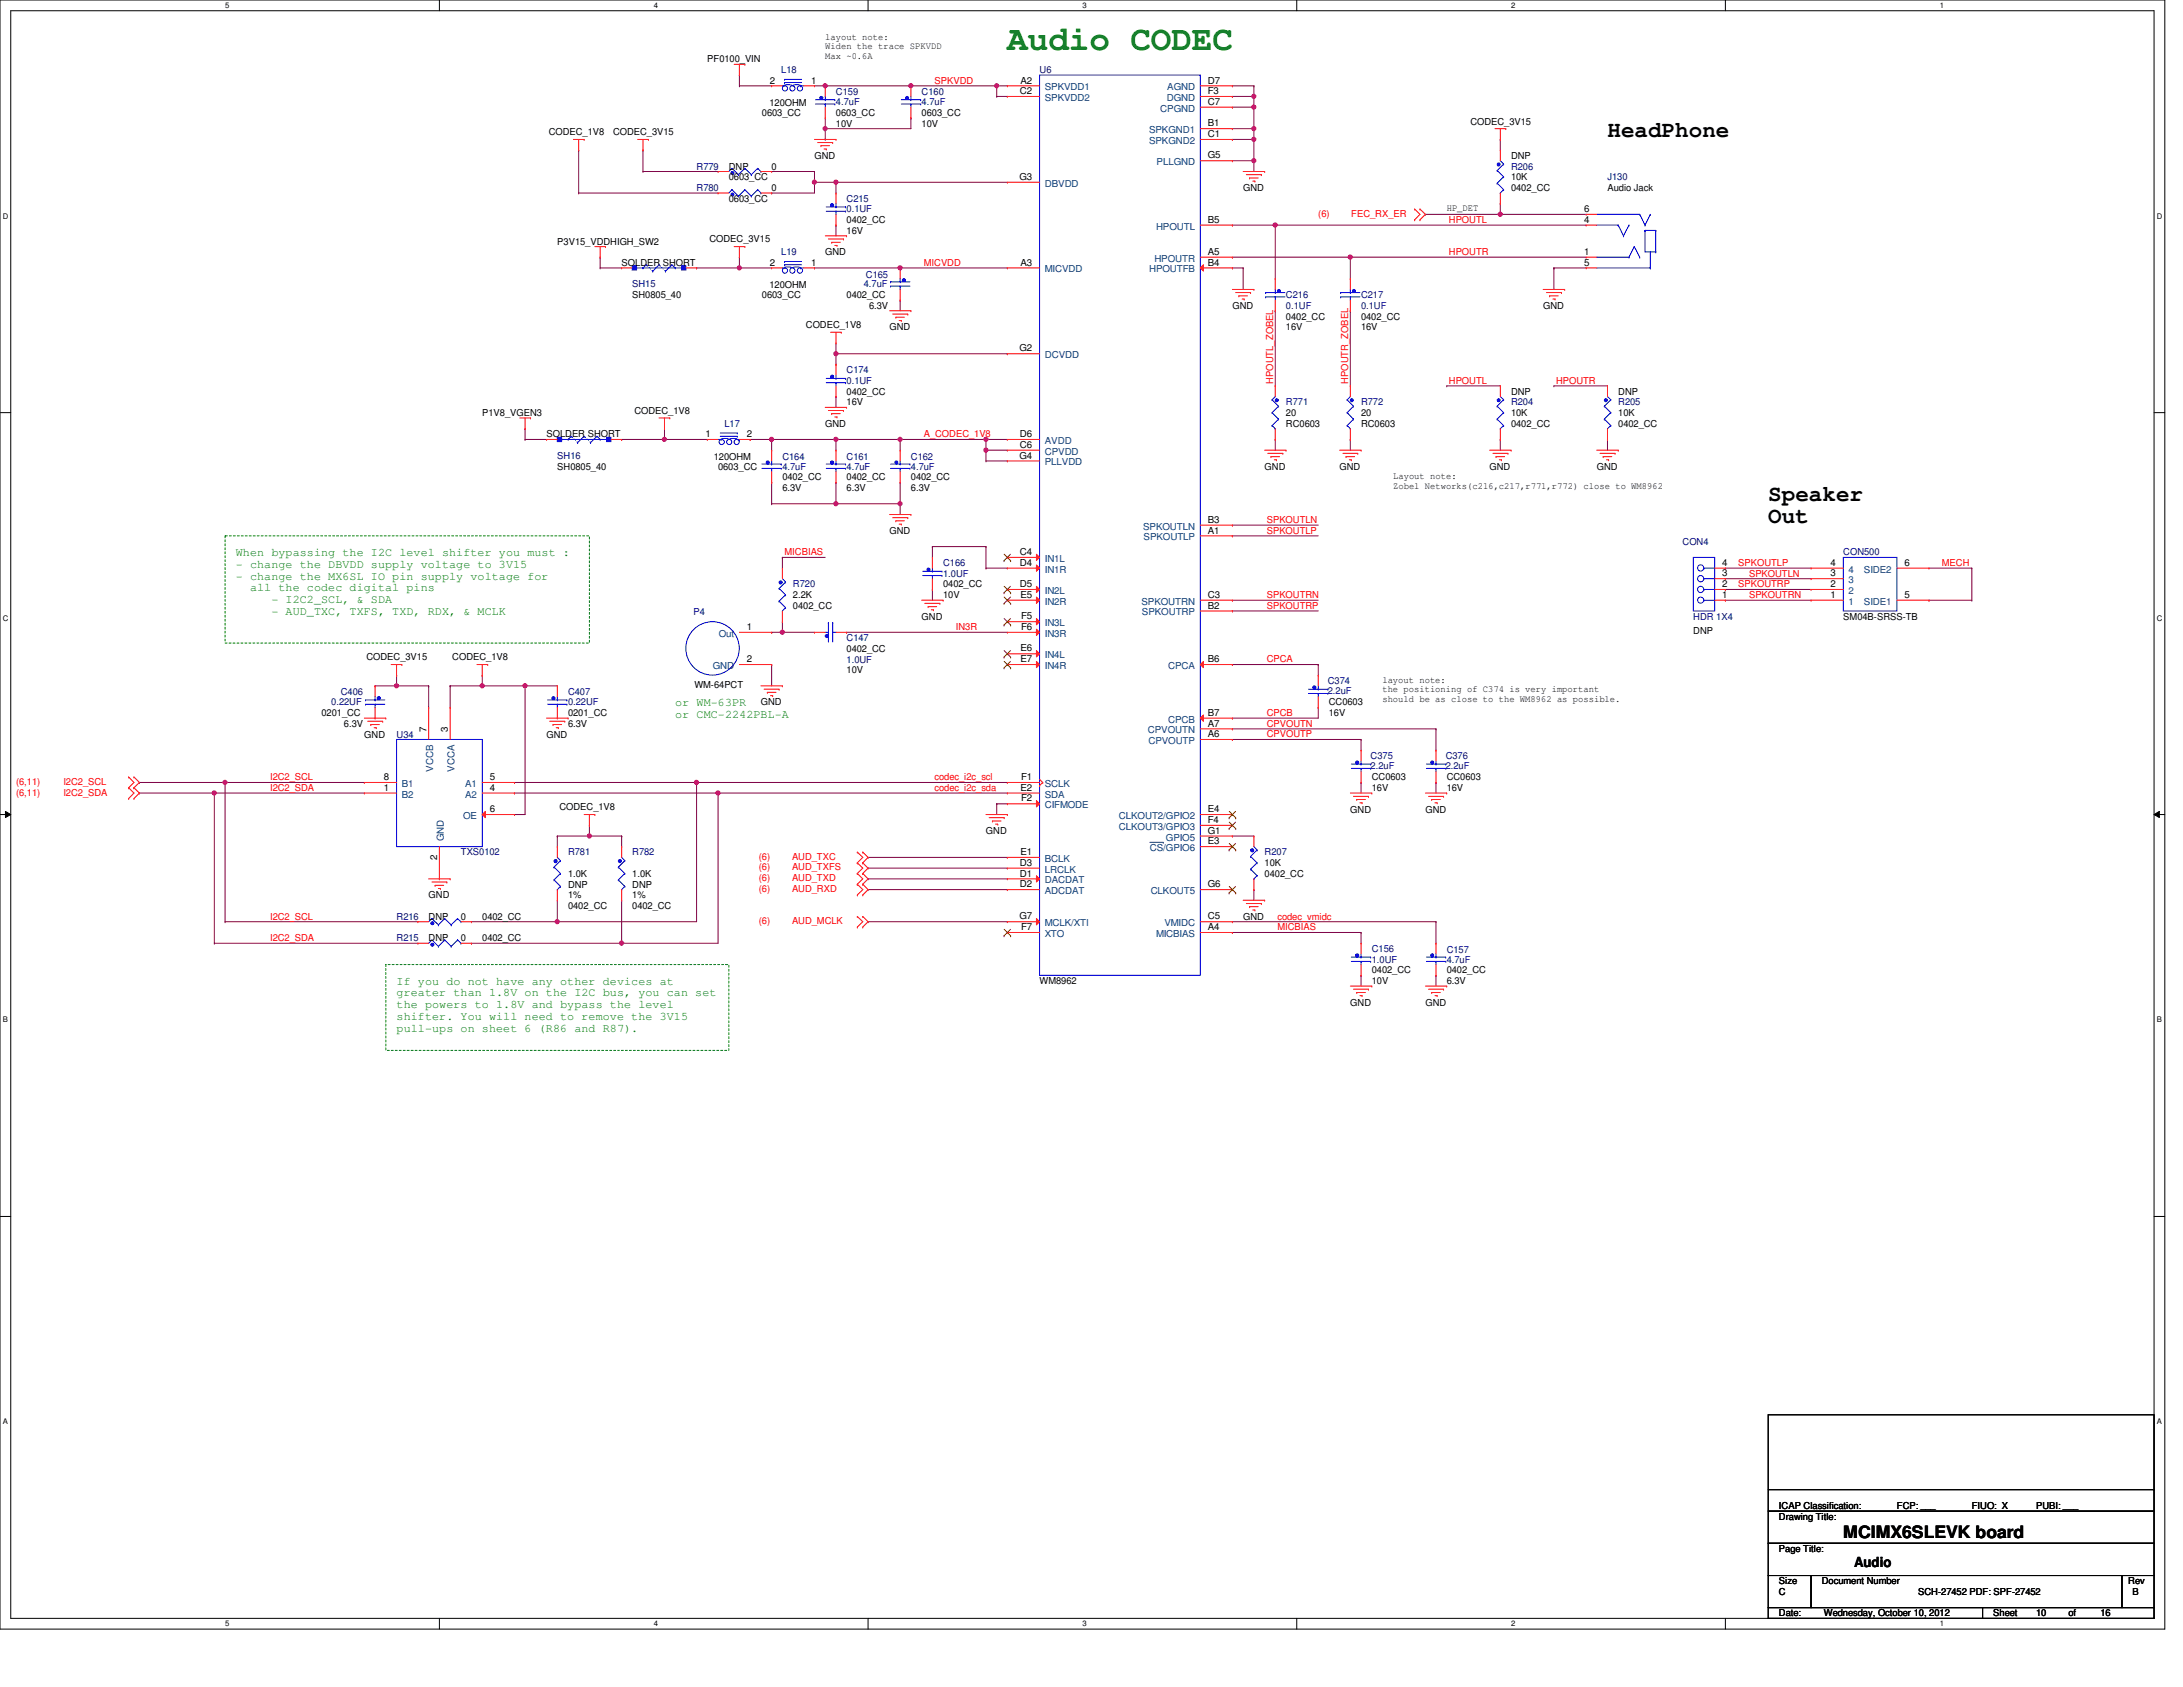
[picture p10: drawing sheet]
<svg xmlns="http://www.w3.org/2000/svg" width="279mm" height="216mm" viewBox="0 0 279 216" stroke-linecap="round" stroke-linejoin="round" font-family="sans-serif">
<defs><g id="words">
<text font-size="4.4" fill="#008000" x="128.9" y="6.4">Audio CODEC</text>
<g font-size="2.9">
<text x="205.7" y="17.5">HeadPhone</text>
<text x="226.3" y="64.1">Speaker</text>
<text x="226.3" y="67">Out</text>
</g>
<text font-size="2.2" x="235.9" y="196.8">MCIMX6SLEVK board</text>
<text font-size="1.8" x="237.3" y="200.5">Audio</text>
<g font-size="1.5" fill="#008000">
<text x="30.2" y="71.2">When bypassing the I2C level shifter you must :</text>
<text x="30.2" y="72.7">- change the DBVDD supply voltage to 3V15</text>
<text x="30.2" y="74.2">- change the MX6SL IO pin supply voltage for</text>
<text x="32" y="75.7">all the codec digital pins</text>
<text x="34.7" y="77.2">- I2C2_SCL, &amp; SDA</text>
<text x="34.7" y="78.7">- AUD_TXC, TXFS, TXD, RDX, &amp; MCLK</text>
<text x="86.4" y="90.4">or WM-63PR</text>
<text x="86.4" y="91.9">or CMC-2242PBL-A</text>
<text x="50.8" y="126">If you do not have any other devices at</text>
<text x="50.8" y="127.5">greater than 1.8V on the I2C bus, you can set</text>
<text x="50.8" y="129">the powers to 1.8V and bypass the level</text>
<text x="50.8" y="130.5">shifter. You will need to remove the 3V15</text>
<text x="50.8" y="132">pull-ups on sheet 6 (R86 and R87).</text>
</g>
<g font-size="1.2">
<text x="105.6" y="5.1">layout note:</text>
<text x="90.5" y="8">PF0100_VIN</text>
<text x="98.5" y="10.7">2</text>
<text x="103.8" y="10.7">1</text>
<text x="105.6" y="6.3">Widen the trace SPKVDD</text>
<text x="105.6" y="7.6">Max ~0.6A</text>
<text x="130.6" y="10.7">A2</text>
<text x="154.6" y="10.7">D7</text>
<text x="70.2" y="17.3">CODEC_1V8</text>
<text x="78.5" y="17.3">CODEC_3V15</text>
<text x="97.5" y="14.8">0603_CC</text>
<text x="98.5" y="13.6">120OHM</text>
<text x="107" y="14.8">0603_CC</text>
<text x="107" y="16.2">10V</text>
<text x="118" y="14.8">0603_CC</text>
<text x="118" y="16.2">10V</text>
<text x="130.5" y="12">C2</text>
<text x="154.6" y="12">F3</text>
<text x="154.6" y="13.4">C7</text>
<text x="154.6" y="16.2">B1</text>
<text x="154.6" y="17.5">C1</text>
<text x="188.2" y="15.9">CODEC_3V15</text>
<text x="93.3" y="23.1">0603_CC</text>
<text x="93.3" y="21.7">DNP</text>
<text x="98.8" y="21.7">0</text>
<text x="104.2" y="20.3">GND</text>
<text x="130.5" y="23">G3</text>
<text x="154.6" y="20.3">G5</text>
<text x="193.4" y="23.1">10K</text>
<text x="193.4" y="20.3">DNP</text>
<text x="93.3" y="25.8">0603_CC</text>
<text x="98.8" y="24.4">0</text>
<text x="108.4" y="29.9">16V</text>
<text x="108.4" y="28.6">0402_CC</text>
<text x="154.6" y="28.5">B5</text>
<text x="159.1" y="24.4">GND</text>
<text x="185.2" y="27">HP_DET</text>
<text x="193.4" y="24.4">0402_CC</text>
<text x="202.7" y="27.1">6</text>
<text x="202.7" y="28.5">4</text>
<text x="205.7" y="24.4">Audio Jack</text>
<text x="71.3" y="31.3">P3V15_VDDHIGH_SW2</text>
<text x="79.6" y="34">SOLDER SHORT</text>
<text x="90.8" y="31">CODEC_3V15</text>
<text x="98.5" y="34">2</text>
<text x="103.8" y="34">1</text>
<text x="105.6" y="32.7">GND</text>
<text x="130.6" y="34">A3</text>
<text x="154.6" y="32.6">A5</text>
<text x="154.6" y="34">B4</text>
<text x="202.7" y="34">5</text>
<text x="202.7" y="32.6">1</text>
<text x="80.9" y="38.2">SH0805_40</text>
<text x="97.5" y="38.2">0603_CC</text>
<text x="98.5" y="36.9">120OHM</text>
<text x="103.1" y="42">CODEC_1V8</text>
<text x="108.4" y="38.2">0402_CC</text>
<text x="111.2" y="39.5">6.3V</text>
<text x="157.7" y="39.5">GND</text>
<text x="164.6" y="40.9">0402_CC</text>
<text x="174.2" y="40.9">0402_CC</text>
<text x="197.5" y="39.5">GND</text>
<text x="113.9" y="42.3">GND</text>
<text x="130.5" y="45">G2</text>
<text x="164.6" y="42.3">16V</text>
<text x="174.2" y="42.3">16V</text>
<text x="61.7" y="53.3">P1V8_VGEN3</text>
<text x="81.2" y="53">CODEC_1V8</text>
<text x="108.4" y="51.9">16V</text>
<text x="108.4" y="50.5">0402_CC</text>
<text x="164.6" y="53.3">20</text>
<text x="174.2" y="53.3">20</text>
<text x="193.4" y="53.3">10K</text>
<text x="193.4" y="50.5">DNP</text>
<text x="207.1" y="53.3">10K</text>
<text x="207.1" y="50.5">DNP</text>
<text x="70" y="56">SOLDER SHORT</text>
<text x="90.3" y="55.9">1</text>
<text x="91.4" y="58.9">120OHM</text>
<text x="95.6" y="55.9">2</text>
<text x="105.6" y="54.6">GND</text>
<text x="130.5" y="58.7">G4</text>
<text x="130.5" y="55.9">D6</text>
<text x="130.5" y="57.3">C6</text>
<text x="164.6" y="54.6">RC0603</text>
<text x="174.2" y="54.6">RC0603</text>
<text x="193.4" y="54.6">0402_CC</text>
<text x="207.1" y="54.6">0402_CC</text>
<text x="71.3" y="60.1">SH0805_40</text>
<text x="91.9" y="60.1">0603_CC</text>
<text x="100.1" y="62.8">6.3V</text>
<text x="100.1" y="61.5">0402_CC</text>
<text x="108.4" y="62.8">6.3V</text>
<text x="108.4" y="61.5">0402_CC</text>
<text x="116.6" y="62.8">6.3V</text>
<text x="116.6" y="61.5">0402_CC</text>
<text x="161.9" y="60.1">GND</text>
<text x="171.5" y="60.1">GND</text>
<text x="178.3" y="61.3">Layout note:</text>
<text x="178.3" y="62.5">Zobel Networks(c216,c217,r771,r772) close to WM8962</text>
<text x="190.6" y="60.1">GND</text>
<text x="204.4" y="60.1">GND</text>
<text x="113.9" y="68.3">GND</text>
<text x="130.5" y="71">C4</text>
<text x="154.6" y="66.9">B3</text>
<text x="154.6" y="68.3">A1</text>
<text x="101.5" y="76.6">2.2K</text>
<text x="101.5" y="77.9">0402_CC</text>
<text x="120.7" y="76.6">10V</text>
<text x="120.7" y="75.2">0402_CC</text>
<text x="130.5" y="72.4">D4</text>
<text x="130.5" y="75.1">D5</text>
<text x="130.6" y="76.5">E5</text>
<text x="154.6" y="76.5">C3</text>
<text x="154.6" y="77.9">B2</text>
<text x="220.4" y="76.5">1</text>
<text x="220.4" y="75.1">2</text>
<text x="220.4" y="73.8">3</text>
<text x="220.4" y="72.4">4</text>
<text x="234.3" y="72.4">4</text>
<text x="234.3" y="73.8">3</text>
<text x="234.3" y="75.1">2</text>
<text x="234.3" y="76.5">1</text>
<text x="243.7" y="76.5">5</text>
<text x="243.7" y="72.4">6</text>
<text x="95.6" y="80.6">1</text>
<text x="108.4" y="83.4">0402_CC</text>
<text x="118" y="79.3">GND</text>
<text x="130.6" y="83.4">E6</text>
<text x="130.7" y="79.3">F5</text>
<text x="130.7" y="80.6">F6</text>
<text x="216.7" y="81.1">DNP</text>
<text x="235.9" y="79.3">SM04B-SRSS-TB</text>
<text x="46.9" y="84.5">CODEC_3V15</text>
<text x="57.9" y="84.5">CODEC_1V8</text>
<text x="88.9" y="88.1">WM-64PCT</text>
<text x="95.6" y="84.8">2</text>
<text x="108.4" y="86.2">10V</text>
<text x="130.6" y="84.8">E7</text>
<text x="154.6" y="84.8">B6</text>
<text x="176.9" y="87.4">layout note:</text>
<text x="176.9" y="88.6">the positioning of C374 is very important</text>
<text x="176.9" y="89.9">should be as close to the WM8962 as possible.</text>
<text x="41.1" y="91.7">0201_CC</text>
<text x="44" y="93">6.3V</text>
<text x="46.6" y="94.4">GND</text>
<text x="54.6" y="93.7" transform="rotate(-90 54.6 93.7)">7</text>
<text x="57.3" y="93.7" transform="rotate(-90 57.3 93.7)">3</text>
<text x="70" y="94.4">GND</text>
<text x="72.7" y="93">6.3V</text>
<text x="72.7" y="91.7">0201_CC</text>
<text x="97.4" y="90.3">GND</text>
<text x="154.6" y="91.6">B7</text>
<text x="154.6" y="93">A7</text>
<text x="154.6" y="94.3">A6</text>
<text x="170.1" y="91.7">16V</text>
<text x="170.1" y="90.3">CC0603</text>
<text x="49.1" y="101.2">1</text>
<text x="49.1" y="99.8">8</text>
<text x="62.7" y="99.8">5</text>
<text x="62.7" y="101.2">4</text>
<text x="130.6" y="101.2">E2</text>
<text x="130.7" y="99.8">F1</text>
<text x="175.6" y="101.3">16V</text>
<text x="175.6" y="99.9">CC0603</text>
<text x="185.2" y="101.3">16V</text>
<text x="185.2" y="99.9">CC0603</text>
<text x="62.7" y="103.9">6</text>
<text x="71.6" y="103.7">CODEC_1V8</text>
<text x="126.2" y="106.7">GND</text>
<text x="130.7" y="102.6">F2</text>
<text x="154.6" y="103.9">E4</text>
<text x="154.6" y="105.3">F4</text>
<text x="154.6" y="106.7">G1</text>
<text x="172.8" y="104">GND</text>
<text x="182.4" y="104">GND</text>
<text x="55.9" y="110" transform="rotate(-90 55.9 110)">2</text>
<text x="72.7" y="112.2">1.0K</text>
<text x="72.7" y="113.6">DNP</text>
<text x="80.9" y="112.2">1.0K</text>
<text x="80.9" y="113.6">DNP</text>
<text x="130.5" y="110.8">D3</text>
<text x="130.5" y="112.2">D1</text>
<text x="130.5" y="113.6">D2</text>
<text x="130.6" y="109.4">E1</text>
<text x="154.6" y="108.1">E3</text>
<text x="154.6" y="113.6">G6</text>
<text x="161.9" y="110.9">10K</text>
<text x="161.9" y="112.2">0402_CC</text>
<text x="54.9" y="117.7">DNP</text>
<text x="54.9" y="115">GND</text>
<text x="59" y="117.7">0</text>
<text x="61.7" y="117.7">0402_CC</text>
<text x="72.7" y="116.3">0402_CC</text>
<text x="72.7" y="115">1%</text>
<text x="80.9" y="116.3">0402_CC</text>
<text x="80.9" y="115">1%</text>
<text x="130.5" y="117.7">G7</text>
<text x="130.7" y="119">F7</text>
<text x="154.6" y="117.7">C5</text>
<text x="154.6" y="119">A4</text>
<text x="159.1" y="117.7">GND</text>
<text x="54.9" y="120.5">DNP</text>
<text x="59" y="120.5">0</text>
<text x="61.7" y="120.5">0402_CC</text>
<text x="133.1" y="125.9">WM8962</text>
<text x="175.6" y="125.9">10V</text>
<text x="175.6" y="124.6">0402_CC</text>
<text x="185.2" y="125.9">6.3V</text>
<text x="185.2" y="124.6">0402_CC</text>
<text x="172.8" y="128.7">GND</text>
<text x="182.4" y="128.7">GND</text>
<text x="227.7" y="194.5">Drawing Title:</text>
<text x="227.7" y="193.1">ICAP Classification:</text>
<text x="242.8" y="193.1">FCP: ___</text>
<text x="252.4" y="193.1">FIUO: X</text>
<text x="260.6" y="193.1">PUBI: ___</text>
<text x="227.7" y="198.6">Page Title:</text>
<text x="227.7" y="202.8">Size</text>
<text x="233.2" y="202.8">Document Number</text>
<text x="272.4" y="202.8">Rev</text>
<text x="227.7" y="206.9">Date:</text>
<text x="227.7" y="204.1">C</text>
<text x="233.4" y="206.9">Wednesday, October 10, 2012</text>
<text x="245.5" y="204.1">SCH-27452 PDF: SPF-27452</text>
<text x="255.1" y="206.9">Sheet</text>
<text x="260.6" y="206.9">10</text>
<text x="264.7" y="206.9">of</text>
<text x="268.8" y="206.9">16</text>
<text x="272.9" y="204.1">B</text>
</g>
<g font-size="1.2" fill="#000080">
<text x="100" y="9.4">L18</text>
<text x="133.1" y="9.4">U6</text>
<text x="107" y="12.1">C159</text>
<text x="107" y="13.5">4.7uF</text>
<text x="118" y="12.1">C160</text>
<text x="118" y="13.5">4.7uF</text>
<text x="89.2" y="21.7">R779</text>
<text x="193.4" y="21.7">R206</text>
<text x="205.7" y="23.1">J130</text>
<text x="89.2" y="24.4">R780</text>
<text x="108.4" y="25.8">C215</text>
<text x="108.4" y="27.2">0.1UF</text>
<text x="100" y="32.7">L19</text>
<text x="110.8" y="35.6">C165</text>
<text x="80.9" y="36.8">SH15</text>
<text x="110.6" y="36.8">4.7uF</text>
<text x="164.6" y="38.2">C216</text>
<text x="164.6" y="39.5">0.1UF</text>
<text x="174.2" y="38.2">C217</text>
<text x="174.2" y="39.5">0.1UF</text>
<text x="108.4" y="47.8">C174</text>
<text x="108.4" y="49.1">0.1UF</text>
<text x="164.6" y="51.9">R771</text>
<text x="174.2" y="51.9">R772</text>
<text x="193.4" y="51.9">R204</text>
<text x="207.1" y="51.9">R205</text>
<text x="71.3" y="58.7">SH16</text>
<text x="92.7" y="54.6">L17</text>
<text x="100.1" y="58.9">C164</text>
<text x="108.4" y="58.9">C161</text>
<text x="116.6" y="58.9">C162</text>
<text x="100.1" y="60.1">4.7uF</text>
<text x="108.4" y="60.1">4.7uF</text>
<text x="116.6" y="60.1">4.7uF</text>
<text x="215.4" y="69.7">CON4</text>
<text x="235.9" y="71.1">CON500</text>
<text x="101.5" y="75.2">R720</text>
<text x="120.7" y="72.5">C166</text>
<text x="120.7" y="73.8">1.0UF</text>
<text x="88.8" y="78.8">P4</text>
<text x="108.4" y="82">C147</text>
<text x="216.7" y="79.3">HDR 1X4</text>
<text x="43.6" y="88.9">C406</text>
<text x="72.7" y="88.9">C407</text>
<text x="108.4" y="84.8">1.0UF</text>
<text x="169.9" y="87.5">C374</text>
<text x="169.9" y="88.8">2.2uF</text>
<text x="42.4" y="90.3">0.22UF</text>
<text x="50.8" y="94.4">U34</text>
<text x="72.7" y="90.3">0.22UF</text>
<text x="175.4" y="97.1">C375</text>
<text x="175.4" y="98.4">2.2uF</text>
<text x="185" y="97.1">C376</text>
<text x="185" y="98.4">2.2uF</text>
<text x="59" y="109.5">TXS0102</text>
<text x="72.7" y="109.5">R781</text>
<text x="80.9" y="109.5">R782</text>
<text x="161.9" y="109.5">R207</text>
<text x="50.8" y="117.7">R216</text>
<text x="50.8" y="120.5">R215</text>
<text x="175.6" y="121.8">C156</text>
<text x="175.6" y="123.2">1.0UF</text>
<text x="185.2" y="122">C157</text>
<text x="185.2" y="123.2">4.7uF</text>
</g>
<g font-size="1.2" fill="#f00">
<text x="119.6" y="10.7">SPKVDD</text>
<text x="168.7" y="27.7">(6)</text>
<text x="173" y="27.7">FEC_RX_ER</text>
<text x="185.4" y="28.5">HPOUTL</text>
<text x="118.2" y="34">MICVDD</text>
<text x="185.4" y="32.6">HPOUTR</text>
<text x="162.9" y="49.1" transform="rotate(-90 162.9 49.1)">HPOUTL_ZOBEL</text>
<text x="172.6" y="49.1" transform="rotate(-90 172.6 49.1)">HPOUTR_ZOBEL</text>
<text x="185.4" y="49.1">HPOUTL</text>
<text x="199.2" y="49.1">HPOUTR</text>
<text x="118.2" y="56">A_CODEC_1V8</text>
<text x="100.4" y="71.1">MICBIAS</text>
<text x="162.1" y="68.3">SPKOUTLP</text>
<text x="162.1" y="66.9">SPKOUTLN</text>
<text x="162.1" y="76.5">SPKOUTRN</text>
<text x="162.1" y="77.9">SPKOUTRP</text>
<text x="222.5" y="72.4">SPKOUTLP</text>
<text x="222.5" y="75.2">SPKOUTRP</text>
<text x="223.9" y="73.8">SPKOUTLN</text>
<text x="223.9" y="76.5">SPKOUTRN</text>
<text x="248.5" y="72.4">MECH</text>
<text x="122.3" y="80.6">IN3R</text>
<text x="162.1" y="84.8">CPCA</text>
<text x="162.1" y="94.4">CPVOUTP</text>
<text x="162.1" y="93">CPVOUTN</text>
<text x="162.1" y="91.6">CPCB</text>
<text x="2.1" y="100.4">(6,11)</text>
<text x="2.1" y="101.8">(6,11)</text>
<text x="8.1" y="100.4">I2C2_SCL</text>
<text x="8.1" y="101.8">I2C2_SDA</text>
<text x="34.6" y="99.9">I2C2_SCL</text>
<text x="34.6" y="101.2">I2C2_SDA</text>
<text x="119.6" y="101.2">codec_i2c_sda</text>
<text x="119.6" y="99.9">codec_i2c_scl</text>
<text x="97.1" y="112.8">(6)</text>
<text x="97.1" y="110">(6)</text>
<text x="97.1" y="111.4">(6)</text>
<text x="101.4" y="112.8">AUD_TXD</text>
<text x="101.4" y="110">AUD_TXC</text>
<text x="101.4" y="111.4">AUD_TXFS</text>
<text x="34.6" y="117.7">I2C2_SCL</text>
<text x="97.1" y="118.3">(6)</text>
<text x="97.1" y="114.2">(6)</text>
<text x="101.4" y="118.3">AUD_MCLK</text>
<text x="101.4" y="114.2">AUD_RXD</text>
<text x="163.5" y="117.7">codec_vmidc</text>
<text x="163.5" y="119.1">MICBIAS</text>
<text x="34.6" y="120.4">I2C2_SDA</text>
</g>
<g font-size="1.2" fill="#004080">
<text x="133.7" y="11.6">SPKVDD1</text>
<text x="149.4" y="11.6">AGND</text>
<text x="133.7" y="12.9">SPKVDD2</text>
<text x="147.1" y="17">SPKGND1</text>
<text x="148.5" y="14.3">CPGND</text>
<text x="149.3" y="12.9">DGND</text>
<text x="133.7" y="23.9">DBVDD</text>
<text x="147.1" y="18.4">SPKGND2</text>
<text x="148" y="21.1">PLLGND</text>
<text x="148" y="29.4">HPOUTL</text>
<text x="133.7" y="34.9">MICVDD</text>
<text x="147.1" y="34.9">HPOUTFB</text>
<text x="147.7" y="33.5">HPOUTR</text>
<text x="133.7" y="45.8">DCVDD</text>
<text x="133.7" y="56.8">AVDD</text>
<text x="133.7" y="58.2">CPVDD</text>
<text x="133.7" y="59.6">PLLVDD</text>
<text x="133.7" y="71.9">IN1L</text>
<text x="146.3" y="67.8">SPKOUTLN</text>
<text x="146.4" y="69.2">SPKOUTLP</text>
<text x="133.7" y="73.3">IN1R</text>
<text x="133.7" y="76">IN2L</text>
<text x="133.7" y="77.4">IN2R</text>
<text x="146.1" y="77.4">SPKOUTRN</text>
<text x="236.6" y="73.3">4</text>
<text x="236.6" y="74.6">3</text>
<text x="236.6" y="76">2</text>
<text x="236.6" y="77.4">1</text>
<text x="238.6" y="77.4">SIDE1</text>
<text x="238.6" y="73.3">SIDE2</text>
<text x="92" y="81.5">Out</text>
<text x="133.7" y="80.1">IN3L</text>
<text x="133.7" y="81.5">IN3R</text>
<text x="146.2" y="78.8">SPKOUTRP</text>
<text x="91.2" y="85.6">GND</text>
<text x="133.7" y="84.2">IN4L</text>
<text x="133.7" y="85.6">IN4R</text>
<text x="149.5" y="85.6">CPCA</text>
<text x="146.9" y="93.9">CPVOUTN</text>
<text x="147" y="95.2">CPVOUTP</text>
<text x="149.5" y="92.5">CPCB</text>
<text x="51.4" y="100.7">B1</text>
<text x="55.4" y="98.8" transform="rotate(-90 55.4 98.8)">VCCB</text>
<text x="58.2" y="98.8" transform="rotate(-90 58.2 98.8)">VCCA</text>
<text x="59.5" y="100.7">A1</text>
<text x="133.7" y="100.7">SCLK</text>
<text x="51.4" y="102.1">B2</text>
<text x="56.8" y="107.7" transform="rotate(-90 56.8 107.7)">GND</text>
<text x="59.3" y="104.8">OE</text>
<text x="59.5" y="102.1">A2</text>
<text x="133.7" y="102.1">SDA</text>
<text x="133.7" y="103.4">CIFMODE</text>
<text x="143.2" y="104.8">CLKOUT2/GPIO2</text>
<text x="143.2" y="106.2">CLKOUT3/GPIO3</text>
<text x="149.2" y="107.6">GPIO5</text>
<text x="133.7" y="110.3">BCLK</text>
<text x="133.7" y="111.7">LRCLK</text>
<text x="133.7" y="113.1">DACDAT</text>
<text x="147.2" y="108.9">CS/GPIO6</text>
<text x="133.7" y="114.4">ADCDAT</text>
<text x="133.7" y="118.5">MCLK/XTI</text>
<text x="133.7" y="119.9">XTO</text>
<text x="147.3" y="114.4">CLKOUT5</text>
<text x="148" y="119.9">MICBIAS</text>
<text x="149" y="118.5">VMIDC</text>
</g>
<g font-size="1">
<text x="28.8" y="1">5</text>
<text x="83.7" y="1">4</text>
<text x="138.5" y="1">3</text>
<text x="193.4" y="1">2</text>
<text x="248.3" y="1">1</text>
<text x=".4" y="28">D</text>
<text x="276.1" y="28">D</text>
<text x=".4" y="79.4">C</text>
<text x="276.1" y="79.4">C</text>
<text x=".4" y="130.9">B</text>
<text x="276.1" y="130.9">B</text>
<text x=".4" y="182.3">A</text>
<text x="276.1" y="182.3">A</text>
<text x="28.8" y="208.2">5</text>
<text x="83.7" y="208.2">4</text>
<text x="138.5" y="208.2">3</text>
<text x="193.4" y="208.2">2</text>
<text x="248.3" y="208.2">1</text>
</g>
</g></defs>
<path d="M0 0h277.1v208.5h-277.1zM1.4 1.4h274.3v205.7h-274.3z" fill="none" stroke="#000" stroke-width=".13"/>
<g fill="#fff">
<path d="M28.8 .1h.6v1.1h-.6z"/>
<path d="M28.8 207.3h.6v1.1h-.6z"/>
</g>
<path d="M56.2 0v1.4M56.2 207.1v1.4" fill="none" stroke="#000" stroke-width=".13"/>
<g fill="#fff">
<path d="M83.7 .1h.5v1.1h-.5z"/>
<path d="M83.7 207.3h.5v1.1h-.5z"/>
</g>
<path d="M111.1 0v1.4M111.1 207.1v1.4" fill="none" stroke="#000" stroke-width=".13"/>
<g fill="#fff">
<path d="M138.5 .1h.6v1.1h-.6z"/>
<path d="M138.5 207.3h.6v1.1h-.6z"/>
</g>
<path d="M166 0v1.4M166 207.1v1.4" fill="none" stroke="#000" stroke-width=".13"/>
<g fill="#fff">
<path d="M193.4 .1h.6v1.1h-.6z"/>
<path d="M193.4 207.3h.6v1.1h-.6z"/>
</g>
<path d="M220.8 0v1.4M220.8 207.1v1.4" fill="none" stroke="#000" stroke-width=".13"/>
<g fill="#fff">
<path d="M248.3 .1h.5v1.1h-.5z"/>
<path d="M248.3 207.3h.5v1.1h-.5z"/>
<path d="M.4 27.1h.7v1.1h-.7z"/>
<path d="M276.1 27.1h.7v1.1h-.7z"/>
<path d="M.4 78.5h.7v1.1h-.7z"/>
<path d="M276.1 78.5h.7v1.1h-.7z"/>
</g>
<path d="M0 52.8h1.4M275.7 52.8h1.4" fill="none" stroke="#000" stroke-width=".13"/>
<g fill="#fff">
<path d="M.4 130h.6v1.1h-.6z"/>
<path d="M276.1 130h.6v1.1h-.6z"/>
</g>
<path d="M0 104.2h1.4M.7 103.8l.7 .4-.7 .4zM275.7 104.2l.7-.4v.8zM275.7 104.2h1.4" fill="none" stroke="#000" stroke-width=".13"/>
<path d="M.7 103.8l.7 .4-.7 .4zM275.7 104.2l.7-.4v.8z" fill="#000"/>
<g fill="#fff">
<path d="M.4 181.4h.6v1.1h-.6z"/>
<path d="M276.1 181.4h.6v1.1h-.6z"/>
</g>
<path d="M0 155.7h1.4M275.7 155.7h1.4" fill="none" stroke="#000" stroke-width=".13"/>
<path d="M28.8 68.6h46.6v13.7h-46.6zM49.4 123.4h43.9v11h-43.9z" fill="none" stroke="#008000" stroke-width=".13" stroke-dasharray=".3 .3"/>
<path d="M192 17.8h.1M192 17.8v1.4M192 27.4h.1M192 26.1h.1M192 26.1v1.3M192 27.4h11M198.9 34.3h.1M198.9 34.3h4.1M185.2 49.4h.1M185.2 49.4h6.8M198.9 49.4h.1M198.9 49.4h6.8" fill="none" stroke="#800040" stroke-width=".13"/>
<circle cx="192" cy="27.4" r=".27" fill="#f0f"/>
<circle cx="192" cy="27.4" r=".27" fill="none" stroke="#f0f" stroke-width=".13"/>
<path d="M182.4 27.4h.1M182.4 27.4h9.6M85 56.2h.1M85 56.2h5.5" fill="none" stroke="#800040" stroke-width=".13"/>
<circle cx="85" cy="56.2" r=".27" fill="#f0f"/>
<circle cx="85" cy="56.2" r=".27" fill="none" stroke="#f0f" stroke-width=".13"/>
<path d="M107 45.3h21.9M126.2 56.2h.1M126.2 56.2h2.7M128.9 45.3h.1" fill="none" stroke="#800040" stroke-width=".13"/>
<circle cx="107" cy="45.3" r=".27" fill="#f0f"/>
<circle cx="107" cy="45.3" r=".27" fill="none" stroke="#f0f" stroke-width=".13"/>
<path d="M127.6 11h.1M127.6 11h1.3M115.2 34.3h.1M115.2 34.3h13.7M100.1 71.3h.1M100.1 71.3h5.5M100.1 71.3v1.4M98.8 85h.1M98.8 85v2.8M100.1 80.9h.1M100.1 80.9h4.1" fill="none" stroke="#800040" stroke-width=".13"/>
<circle cx="100.1" cy="80.9" r=".27" fill="#f0f"/>
<circle cx="100.1" cy="80.9" r=".27" fill="none" stroke="#f0f" stroke-width=".13"/>
<g fill="none" stroke="#800040" stroke-width=".13">
<path d="M172.8 32.9h.1M172.8 32.9h30.2M157.7 76.8h.1M157.7 78.2h.1M157.7 68.6h.1M157.7 67.2h.1M157.7 76.8h11M157.7 78.2h11M157.7 68.6h11M157.7 67.2h11M157.7 94.6h.1M157.7 93.3h.1"/>
<path d="M157.7 91.9h.1M157.7 85h.1M157.7 94.6h16.5M157.7 93.3h26.1M157.7 91.9h11M157.7 85h11M89.2 100.1h.1M89.2 100.1h39.7M91.9 101.5h.1M91.9 101.5h37M127.6 102.9h.1M127.6 102.9v1.3"/>
<path d="M127.6 102.9h1.3M157.7 118h.1M157.7 118h26.1M183.8 118h.1M183.8 118v2.7M183.8 124.8h.1M183.8 124.8v1.4"/>
</g>
<circle cx="172.8" cy="32.9" r=".27" fill="#f0f"/>
<circle cx="172.8" cy="32.9" r=".27" fill="none" stroke="#f0f" stroke-width=".13"/>
<g fill="none" stroke="#800040" stroke-width=".13">
<path d="M96 56.2h.1M96 56.2h2.8M100.1 79.6h.1M100.1 79.6v1.3h-1.3M107 61.7h.1M107 61.7v2.8M115.2 61.7h.1M115.2 61.7v2.8M98.8 80.9h.1M168.7 90.5h.1M168.7 85h.1M168.7 85v1.4"/>
<path d="M168.7 90.5v1.4M174.2 94.6h.1M174.2 94.6v1.4M183.8 93.3h.1M183.8 93.3v2.7M157.7 119.3h.1M157.7 119.3h16.5M174.2 100.1h.1M174.2 119.3h.1M174.2 100.1v1.4M174.2 119.3v1.4M183.8 100.1h.1"/>
<path d="M183.8 100.1v1.4"/>
</g>
<circle cx="115.2" cy="64.5" r=".27" fill="#f0f"/>
<circle cx="115.2" cy="64.5" r=".27" fill="none" stroke="#f0f" stroke-width=".13"/>
<path d="M98.8 61.7h.1M98.8 64.5h.1M98.8 61.7v2.8M98.8 64.5h8.2M115.2 64.5h.1M115.2 64.5v1.3" fill="none" stroke="#800040" stroke-width=".13"/>
<circle cx="107" cy="64.5" r=".27" fill="#f0f"/>
<circle cx="107" cy="64.5" r=".27" fill="none" stroke="#f0f" stroke-width=".13"/>
<path d="M98.8 56.2h.1M98.8 56.2v1.4M98.8 56.2h8.2M107 56.2h.1M107 56.2v1.4M107 64.5h.1M107 64.5h8.2" fill="none" stroke="#800040" stroke-width=".13"/>
<circle cx="107" cy="56.2" r=".27" fill="#f0f"/>
<circle cx="107" cy="56.2" r=".27" fill="none" stroke="#f0f" stroke-width=".13"/>
<circle cx="98.7" cy="56.2" r=".27" fill="#f0f"/>
<circle cx="98.7" cy="56.2" r=".27" fill="none" stroke="#f0f" stroke-width=".13"/>
<g fill="none" stroke="#800040" stroke-width=".13">
<path d="M104.2 11h1.4M105.6 11h.1M94.6 34.3h.1M94.6 34.3h4.2M107 28.8h.1M107 23.3h.1M107 23.3v1.4M107 28.8v1.4M115.2 38.4h.1M115.2 38.4v1.4M107 56.2h.1M107 50.8h.1"/>
<path d="M107 45.3h.1M107 56.2h8.2M107 43.9v1.4M107 50.8v1.3M115.2 56.2h.1M115.2 56.2v1.4"/>
</g>
<circle cx="105.6" cy="11" r=".27" fill="#f0f"/>
<circle cx="105.6" cy="11" r=".27" fill="none" stroke="#f0f" stroke-width=".13"/>
<path d="M94.6 11h.1M94.6 11h4.2M127.6 12.3h.1M127.6 11h.1M127.6 12.3h1.3M127.6 11v1.3M104.2 34.3h.1M104.2 34.3h11" fill="none" stroke="#800040" stroke-width=".13"/>
<circle cx="115.2" cy="34.3" r=".27" fill="#f0f"/>
<circle cx="115.2" cy="34.3" r=".27" fill="none" stroke="#f0f" stroke-width=".13"/>
<path d="M157.7 11h.1M157.7 12.3h.1M157.7 11h2.8M160.5 11h.1M160.5 11v1.3h-2.8M174.2 124.8h.1M174.2 124.8v1.4" fill="none" stroke="#800040" stroke-width=".13"/>
<circle cx="160.5" cy="12.3" r=".27" fill="#f0f"/>
<circle cx="160.5" cy="12.3" r=".27" fill="none" stroke="#f0f" stroke-width=".13"/>
<path d="M157.7 13.7h.1M157.7 13.7h2.8M160.5 12.3h.1M160.5 13.7h.1M160.5 12.3v4.2" fill="none" stroke="#800040" stroke-width=".13"/>
<circle cx="160.5" cy="16.5" r=".27" fill="#f0f"/>
<circle cx="160.5" cy="16.5" r=".27" fill="none" stroke="#f0f" stroke-width=".13"/>
<circle cx="160.5" cy="13.7" r=".27" fill="#f0f"/>
<circle cx="160.5" cy="13.7" r=".27" fill="none" stroke="#f0f" stroke-width=".13"/>
<path d="M157.7 16.5h.1M157.7 16.5h2.8M160.5 16.5h.1M160.5 16.5v1.3" fill="none" stroke="#800040" stroke-width=".13"/>
<circle cx="160.5" cy="17.8" r=".27" fill="#f0f"/>
<circle cx="160.5" cy="17.8" r=".27" fill="none" stroke="#f0f" stroke-width=".13"/>
<path d="M157.7 17.8h.1M157.7 17.8h2.8M157.7 20.6h.1M157.7 20.6h2.8M160.5 20.6h.1M160.5 20.6v1.3" fill="none" stroke="#800040" stroke-width=".13"/>
<circle cx="160.5" cy="20.6" r=".27" fill="#f0f"/>
<circle cx="160.5" cy="20.6" r=".27" fill="none" stroke="#f0f" stroke-width=".13"/>
<path d="M163.2 28.8h.1M163.2 28.8h39.8" fill="none" stroke="#800040" stroke-width=".13"/>
<circle cx="163.2" cy="28.8" r=".27" fill="#f0f"/>
<circle cx="163.2" cy="28.8" r=".27" fill="none" stroke="#f0f" stroke-width=".13"/>
<g fill="none" stroke="#800040" stroke-width=".13">
<path d="M160.5 17.8h.1M160.5 17.8v2.8M157.7 32.9h.1M157.7 28.8h.1M157.7 32.9h15.1M157.7 28.8h5.5M163.2 28.8h.1M163.2 39.8h.1M163.2 28.8v6.9M163.2 39.8v9.6M172.8 32.9h.1M172.8 39.8h.1"/>
<path d="M172.8 32.9v2.8M172.8 39.8v9.6M198.9 34.3h.1M198.9 34.3v2.7M126.2 59h.1M126.2 57.6h.1M126.2 59h2.7M126.2 57.6v1.4M163.2 56.2h.1M163.2 56.2v1.4M172.8 56.2h.1M172.8 56.2v1.4"/>
</g>
<circle cx="126.2" cy="57.6" r=".27" fill="#f0f"/>
<circle cx="126.2" cy="57.6" r=".27" fill="none" stroke="#f0f" stroke-width=".13"/>
<path d="M115.2 56.2h.1M115.2 56.2h11" fill="none" stroke="#800040" stroke-width=".13"/>
<circle cx="126.2" cy="56.2" r=".27" fill="#f0f"/>
<circle cx="126.2" cy="56.2" r=".27" fill="none" stroke="#f0f" stroke-width=".13"/>
<circle cx="115.2" cy="56.2" r=".27" fill="#f0f"/>
<circle cx="115.2" cy="56.2" r=".27" fill="none" stroke="#f0f" stroke-width=".13"/>
<g fill="none" stroke="#800040" stroke-width=".13">
<path d="M76.8 32.9h.1M76.8 34.3h.1M76.8 34.3h2.8M76.8 32.9v1.4M94.6 32.9h.1M94.6 32.9v1.4M107 23.3h.1M107 23.3h21.9M157.7 34.3h.1M157.7 34.3h1.4M159.1 34.3h.1M159.1 34.3v2.7"/>
<path d="M67.2 54.9h.1M67.2 56.2h.1M67.2 54.9v1.3M67.2 56.2h2.8M85 54.9h.1M85 54.9v1.3M126.2 57.6h.1M126.2 56.2h.1M126.2 57.6h2.7M126.2 56.2v1.4M192 56.2h.1M192 56.2v1.4"/>
<path d="M205.7 56.2h.1M205.7 56.2v1.4M119.3 70h.1M119.3 75.4h.1M119.3 70h6.9M119.3 70v1.3M119.3 75.4v1.4M126.2 72.7h.1M126.2 70h.1M126.2 70v2.7M126.2 72.7h2.7M220.8 72.7h.1"/>
<path d="M220.8 75.4h.1M220.8 74.1h.1M220.8 76.8h.1M220.8 72.7h11M220.8 75.4h11M220.8 74.1h11M220.8 76.8h11M108.4 80.9h.1M108.4 80.9h20.5M111.1 118h.1M111.1 113.9h.1M111.1 112.5h.1"/>
<path d="M111.1 111.1h.1M111.1 109.7h.1M111.1 118h17.8M111.1 113.9h17.8M111.1 112.5h17.8M111.1 111.1h17.8M111.1 109.7h17.8"/>
</g>
<circle cx="94.6" cy="34.3" r=".27" fill="#f0f"/>
<circle cx="94.6" cy="34.3" r=".27" fill="none" stroke="#f0f" stroke-width=".13"/>
<g fill="none" stroke="#800040" stroke-width=".13">
<path d="M94.6 9.6h.1M94.6 9.6v1.4M89.2 34.3h.1M89.2 34.3h5.4M50.8 87.8h.1M50.8 87.8h4.1M54.9 87.8h.1M54.9 87.8v2.7M67.2 87.8h.1M67.2 87.8v16.4h-1.4M28.8 100.1h.1M28.8 100.1h17.8"/>
<path d="M65.8 104.2h.1M157.7 107h.1M157.7 107h2.8M160.5 113.9h.1M160.5 113.9v1.3"/>
</g>
<circle cx="50.7" cy="87.8" r=".27" fill="#f0f"/>
<circle cx="50.7" cy="87.8" r=".27" fill="none" stroke="#f0f" stroke-width=".13"/>
<path d="M50.8 86.4h.1M50.8 86.4v1.4M57.6 87.8h.1M57.6 87.8v2.7M67.2 87.8h.1M67.2 87.8h4.1" fill="none" stroke="#800040" stroke-width=".13"/>
<circle cx="67.2" cy="87.8" r=".27" fill="#f0f"/>
<circle cx="67.2" cy="87.8" r=".27" fill="none" stroke="#f0f" stroke-width=".13"/>
<path d="M61.7 86.4h.1M61.7 86.4v1.4" fill="none" stroke="#800040" stroke-width=".13"/>
<circle cx="61.7" cy="87.8" r=".27" fill="#f0f"/>
<circle cx="61.7" cy="87.8" r=".27" fill="none" stroke="#f0f" stroke-width=".13"/>
<path d="M48 87.8h.1M48 87.8h2.8M57.6 87.8h.1M57.6 87.8h9.6M61.7 87.8h.1M27.4 101.5h.1M27.4 101.5v19.2" fill="none" stroke="#800040" stroke-width=".13"/>
<circle cx="27.4" cy="101.5" r=".27" fill="#f0f"/>
<circle cx="27.4" cy="101.5" r=".27" fill="none" stroke="#f0f" stroke-width=".13"/>
<path d="M17.8 100.1h.1M17.8 100.1h11M28.8 100.1h.1M28.8 100.1v17.9M27.4 120.7h.1M27.4 120.7h26.1" fill="none" stroke="#800040" stroke-width=".13"/>
<circle cx="28.8" cy="100.1" r=".27" fill="#f0f"/>
<circle cx="28.8" cy="100.1" r=".27" fill="none" stroke="#f0f" stroke-width=".13"/>
<path d="M17.8 101.5h.1M17.8 101.5h9.6M28.8 118h.1M28.8 118h24.7M71.3 118h.1M89.2 100.1h.1M89.2 100.1v17.9h-17.9" fill="none" stroke="#800040" stroke-width=".13"/>
<circle cx="89.1" cy="100.1" r=".27" fill="#f0f"/>
<circle cx="89.1" cy="100.1" r=".27" fill="none" stroke="#f0f" stroke-width=".13"/>
<path d="M91.9 101.5h.1M91.9 101.5v19.2h-12.3M79.6 120.7h.1" fill="none" stroke="#800040" stroke-width=".13"/>
<circle cx="91.9" cy="101.5" r=".27" fill="#f0f"/>
<circle cx="91.9" cy="101.5" r=".27" fill="none" stroke="#f0f" stroke-width=".13"/>
<g fill="none" stroke="#800040" stroke-width=".13">
<path d="M74.1 19.2h.1M74.1 19.2v5.5M82.3 19.2h.1M82.3 19.2v2.7M74.1 24.7h.1M74.1 24.7h17.8M82.3 21.9h.1M82.3 21.9h9.6M98.8 24.7h.1M98.8 21.9h5.4M104.2 21.9h.1M104.2 23.3h.1"/>
<path d="M104.2 23.3v1.4h-5.4M104.2 23.3h2.8M107 23.3h.1M79.6 56.2h.1M79.6 56.2h5.4M27.4 101.5h.1M27.4 101.5h19.2M65.8 100.1h.1M65.8 101.5h.1M65.8 101.5h26.1M65.8 100.1h23.4"/>
</g>
<circle cx="104.2" cy="23.3" r=".27" fill="#f0f"/>
<circle cx="104.2" cy="23.3" r=".27" fill="none" stroke="#f0f" stroke-width=".13"/>
<circle cx="107" cy="23.3" r=".27" fill="#f0f"/>
<circle cx="107" cy="23.3" r=".27" fill="none" stroke="#f0f" stroke-width=".13"/>
<path d="M104.2 23.3h.1M104.2 21.9v1.4M60.3 118h.1M60.3 118h11M71.3 118h.1M71.3 115.2v2.8" fill="none" stroke="#800040" stroke-width=".13"/>
<circle cx="71.3" cy="117.9" r=".27" fill="#f0f"/>
<circle cx="71.3" cy="117.9" r=".27" fill="none" stroke="#f0f" stroke-width=".13"/>
<path d="M79.6 115.2v5.5M60.3 120.7h.1M60.3 120.7h19.3M79.6 120.7h.1" fill="none" stroke="#800040" stroke-width=".13"/>
<circle cx="79.6" cy="120.7" r=".27" fill="#f0f"/>
<circle cx="79.6" cy="120.7" r=".27" fill="none" stroke="#f0f" stroke-width=".13"/>
<path d="M71.3 107h.1M71.3 107v1.4M71.3 107h8.3M75.4 105.6h.1M75.4 105.6v1.4M79.6 107h.1M79.6 107v1.4" fill="none" stroke="#800040" stroke-width=".13"/>
<circle cx="75.4" cy="107" r=".27" fill="#f0f"/>
<circle cx="75.4" cy="107" r=".27" fill="none" stroke="#f0f" stroke-width=".13"/>
<path d="M105.6 16.5h.1M105.6 17.8h.1M105.6 15.1v2.7M116.6 15.1h.1M116.6 15.1v1.4h-11M246.9 76.8h.1M246.9 72.7h5.5M246.9 76.8h5.5M252.4 72.7h.1M252.4 76.8h.1M252.4 72.7v4.1" fill="none" stroke="#800040" stroke-width=".13"/>
<circle cx="105.6" cy="16.5" r=".27" fill="#f0f"/>
<circle cx="105.6" cy="16.5" r=".27" fill="none" stroke="#f0f" stroke-width=".13"/>
<path d="M105.6 11h22M116.6 11h.1M127.6 11h.1M107 46.6h.1M107 45.3v1.3" fill="none" stroke="#800040" stroke-width=".13"/>
<circle cx="116.6" cy="11" r=".27" fill="#f0f"/>
<circle cx="116.6" cy="11" r=".27" fill="none" stroke="#f0f" stroke-width=".13"/>
<circle cx="127.6" cy="11" r=".27" fill="#f0f"/>
<circle cx="127.6" cy="11" r=".27" fill="none" stroke="#f0f" stroke-width=".13"/>
<g fill="none" stroke="#f00" stroke-width=".13">
<path d="M73.4 17.8h1.4M74.1 19.2h.1M74.1 17.8v1.4M74.8 17.8h.1M81.6 17.8h1.4M82.3 19.2h.1M82.3 17.8v1.4M83 17.8h.1M94 8.2h1.3M94.6 9.6h.1M94.6 8.2v1.4M95.3 8.2h.1"/>
<path d="M104.2 17.8h2.8M104.6 18.2h2M105.1 18.6h.1M105.1 18.6h1.1M105.5 19.1h.2M105.7 19.1h.1M106.6 18.2h.1M107 17.8h.1M191.3 16.5h1.4M192 17.8h.1M192 16.5v1.3M192.7 16.5h.1"/>
<path d="M76.1 31.6h1.4M76.8 32.9h.1M76.8 31.6v1.3M77.5 31.6h.1M94 31.6h1.3M94.6 32.9h.1M94.6 31.6v1.3M95.3 31.6h.1M105.6 30.2h2.8M106 30.6h1.9M106.4 31h.1M106.4 31h1.1"/>
<path d="M106.8 31.4h.3M107.1 31.4h.1M107.9 30.6h.1M108.4 30.2h.1M113.9 39.8h2.7M116.6 39.8h.1M157.7 37h2.8M158.2 37.4h1.9M158.6 37.9h.1M158.6 37.9h1.1M159 38.3h.2M159.1 21.9h2.8"/>
<path d="M159.2 38.3h.1M159.5 22.4h1.9M159.9 22.8h.1M159.9 22.8h1.1M160.1 37.4h.1M160.3 23.2h.3M160.5 37h.1M160.6 23.2h.1M161.4 22.4h.1M161.9 21.9h.1M181.1 28.1h.1M181.1 26.8h.1"/>
<path d="M181.1 26.8l.6 .6-.6 .7M181.7 26.8h.1M181.7 28.1h.1M181.7 26.8l.7 .6-.7 .7M197.5 37h2.8M197.9 37.4h2M198.3 37.9h.1M198.3 37.9h1.1M198.8 38.3h.2M199 38.3h.1M199.9 37.4h.1M200.3 37h.1"/>
<path d="M66.5 53.5h1.4M67.2 54.9h.1M67.2 53.5v1.4M67.9 53.5h.1M84.3 53.5h1.4M85 54.9h.1M85 53.5v1.4M85.7 53.5h.1M105.6 52.1h2.8M106 52.5h1.9M106.3 42.5h1.4M106.4 52.9h.1"/>
<path d="M106.4 52.9h1.1M106.8 53.4h.3M107 43.9h.1M107 42.5v1.4M107.1 53.4h.1M107.7 42.5h.1M107.9 52.5h.1M108.4 52.1h.1M114.3 40.2h1.9M114.7 40.6h.1M114.7 40.6h1.1M115.1 41h.3"/>
<path d="M115.4 41h.1M116.2 40.2h.1M161.9 57.6h2.7M162.3 58h1.9M162.7 58.4h.1M162.7 58.4h1.1M163.1 58.8h.3M163.4 58.8h.1M164.2 58h.1M164.6 57.6h.1M171.4 57.6h2.8M171.9 58h1.9"/>
<path d="M172.3 58.4h.1M172.3 58.4h1.1M172.7 58.8h.3M173 58.8h.1M173.8 58h.1M174.2 57.6h.1M190.6 57.6h2.8M191.1 58h1.9M191.5 58.4h.1M191.5 58.4h1.1M191.9 58.8h.3M192.2 58.8h.1"/>
<path d="M193 58h.1M193.4 57.6h.1M204.4 57.6h2.7M204.8 58h1.9M205.2 58.4h.1M205.2 58.4h1.1M205.6 58.8h.3M205.9 58.8h.1M206.7 58h.1M207.1 57.6h.1M113.9 65.8h2.7M114.3 66.3h1.9"/>
<path d="M114.7 66.7h.1M114.7 66.7h1.1M115.1 67.1h.3M115.4 67.1h.1M116.2 66.3h.1M116.6 65.8h.1M118 76.8h2.7M118.4 77.2h1.9M118.8 77.6h.1M118.8 77.6h1.1M119.2 78h.3M119.5 78h.1"/>
<path d="M120.3 77.2h.1M120.7 76.8h.1M16.5 99.4h.1M16.5 99.4l.6 .7-.6 .7M17.1 99.4h.1M17.1 99.4l.7 .7-.7 .7M46.6 91.9h2.8M47.1 92.3h1.9M47.5 92.7h.1M47.5 92.7h1.1M47.9 93.1h.3M48.2 93.1h.1"/>
<path d="M49 92.3h.1M49.4 91.9h.1M50.1 85h1.3M50.8 86.4h.1M50.8 85v1.4M51.4 85h.1M61 85h1.4M61.7 86.4h.1M61.7 85v1.4M62.4 85h.1M70 91.9h2.7M70.4 92.3h1.9"/>
<path d="M70.8 92.7h.1M70.8 92.7h1.1M71.2 93.1h.3M71.5 93.1h.1M72.3 92.3h.1M72.7 91.9h.1M97.4 87.8h2.7M97.8 88.2h1.9M98.2 88.6h.1M98.2 88.6h1.1M98.6 89h.3M98.9 89h.1"/>
<path d="M99.7 88.2h.1M100.1 87.8h.1M16.5 100.8h.1M16.5 102.2h.1M16.5 100.8l.6 .7-.6 .7M17.1 100.8h.1M17.1 102.2h.1M17.1 100.8l.7 .7-.7 .7M54.9 112.5h2.7M55.3 112.9h1.9M55.7 113.3h.1M55.7 113.3h1.1"/>
<path d="M56.1 113.7h.3M56.4 113.7h.1M57.2 112.9h.1M57.6 112.5h.1M74.8 104.2h1.3M75.4 105.6h.1M75.4 104.2v1.4M76.1 104.2h.1M109.7 118.6h.1M109.7 117.3h.1M109.7 113.2h.1M109.7 111.8h.1"/>
<path d="M109.7 114.5h.1M109.7 110.4h.1M109.7 109.1h.1M109.7 117.3l.7 .7-.7 .6M109.7 111.8l.7 .7-.7 .7M109.7 113.2l.7 .7-.7 .6M109.7 109.1l.7 .6-.7 .7M109.7 110.4l.7 .7-.7 .7M110.4 117.3h.1M110.4 118.6h.1M110.4 111.8h.1M110.4 113.2h.1"/>
<path d="M110.4 114.5h.1M110.4 109.1h.1M110.4 110.4h.1M110.4 117.3l.7 .7-.7 .6M110.4 111.8l.7 .7-.7 .7M110.4 113.2l.7 .7-.7 .6M110.4 109.1l.7 .6-.7 .7M110.4 110.4l.7 .7-.7 .7M126.2 104.2h2.7M126.6 104.6h1.9M127 105.1h.1M127 105.1h1.1"/>
<path d="M127.4 105.5h.3M127.7 105.5h.1M128.5 104.6h.1M128.9 104.2h.1M159.1 115.2h2.8M159.5 115.6h1.9M159.9 116h.1M159.9 116h1.1M160.3 116.5h.3M160.6 116.5h.1M161.4 115.6h.1M161.9 115.2h.1"/>
<path d="M172.8 101.5h2.8M173.2 101.9h2M173.7 102.3h.1M173.7 102.3h1.1M174.1 102.7h.2M174.3 102.7h.1M175.2 101.9h.1M175.6 101.5h.1M182.4 101.5h2.8M182.8 101.9h2M183.2 102.3h.1M183.2 102.3h1.1"/>
<path d="M183.7 102.7h.2M183.9 102.7h.1M184.8 101.9h.1M185.2 101.5h.1M172.8 126.2h2.8M173.2 126.6h2M173.7 127h.1M173.7 127h1.1M174.1 127.4h.2M174.3 127.4h.1M175.2 126.6h.1M175.6 126.2h.1"/>
<path d="M182.4 126.2h2.8M182.8 126.6h2M183.2 127h.1M183.2 127h1.1M183.7 127.4h.2M183.9 127.4h.1M184.8 126.6h.1M185.2 126.2h.1"/>
</g>
<path d="M226.3 193.4h49.4v4.1h-49.4zM226.3 197.5h49.4v4.1h-49.4zM226.3 181.1h49.4v12.3h-49.4zM226.3 190.6h49.4M275.7 190.6h.1M226.3 201.6h5.5v4.1h-5.5zM226.3 205.7h27.4v1.4h-27.4zM231.8 201.6h39.8v4.1h-39.8zM253.7 205.7h22v1.4h-22zM271.6 201.6h4.1v4.1h-4.1z" fill="none" stroke="#000" stroke-width=".13"/>
<path d="M167.5 88.8h2.4M167.5 88.2h2.4M168.7 88.8h.1M168.7 88.8v.4M169.9 88.8h.1M169.9 88.2h.1" fill="none" stroke="#00f" stroke-width=".13"/>
<circle cx="168.2" cy="88" r=".2" fill="#00f"/>
<g fill="none" stroke="#00f" stroke-width=".13">
<path d="M118.1 73.7h2.5M118.1 73.1h2.5M119.3 73.7h.1M119.3 73.7v.4M120.6 73.7h.1M120.6 73.1h.1M168.7 88.2h.1M168.7 87.8v.4"/>
<circle cx="168.2" cy="88" r=".2"/>
</g>
<path d="M168.7 86.4h.1M168.7 90.5h.1M168.7 86.4v1.4M168.7 89.2v1.3" fill="none" stroke="#f00" stroke-width=".13"/>
<path d="M118.7 72.8h.3v.1v.1h-.3z" fill-rule="evenodd" fill="#00f"/>
<g fill="none" stroke="#00f" stroke-width=".13">
<path d="M99.7 75.3h.1M99.7 76.9h.1M99.7 75.3l.8 .8M99.7 76.9l.8 .9M100.1 78.2h.1M100.1 74.1l.4 .4M100.5 74.5h.1M100.5 76.1h.1M100.5 77.8h.1M100.5 74.5l-.8 .8M100.5 76.1l-.8 .8M100.5 77.8l-.4 .4"/>
<path d="M118.7 72.8h.3v.1v.1h-.3zM119.3 73.1h.1M119.3 72.7v.4"/>
</g>
<path d="M119.3 71.3h.1M119.3 75.4h.1M119.3 71.3v1.4M119.3 74.1v1.3" fill="none" stroke="#f00" stroke-width=".13"/>
<circle cx="99.9" cy="74.5" r=".2" fill="#00f"/>
<g fill="none" stroke="#00f" stroke-width=".13">
<path d="M91.9 56.2h.4M92.2 55.8h2.2M92.2 55.4h2.2M92.3 56.2l.5-.1 .5 .1M92.3 56.2h.1M93.4 56.2l.5-.1 .5 .1M94.2 56.2h.4M94.4 55.8h.1M94.4 55.4h.1M94.6 56.2h.1M105.7 49h2.5M105.7 48.4h2.5"/>
<path d="M107 49h.1M107 49v.4M108.2 49h.1M108.2 48.4h.1"/>
<circle cx="92.4" cy="56.6" r=".33"/>
<circle cx="93.3" cy="56.6" r=".33"/>
<circle cx="94.3" cy="56.6" r=".33"/>
<circle cx="99.9" cy="74.5" r=".2"/>
</g>
<path d="M90.5 56.2h.1M90.5 56.2h1.4M94.6 56.2h1.4M96 56.2h.1M100.1 72.7h.1M100.1 79.6h.1M100.1 72.7v1.4M100.1 78.2v1.4" fill="none" stroke="#f00" stroke-width=".13"/>
<circle cx="106.5" cy="48.2" r=".2" fill="#00f"/>
<g fill="none" stroke="#00f" stroke-width=".13">
<path d="M107 48.4h.1M107 48v.4M70.9 111h.1M70.9 112.6h.1M70.9 111l.8 .8M70.9 112.6l.8 .8M71.3 113.9h.1M71.3 109.7l.4 .5M71.7 110.2h.1M71.7 111.8h.1M71.7 113.4h.1M71.7 110.2l-.8 .8"/>
<path d="M71.7 111.8l-.8 .8M71.7 113.4l-.4 .5"/>
<circle cx="106.5" cy="48.2" r=".2"/>
</g>
<path d="M107 46.6h.1M107 50.8h.1M107 46.6v1.4M107 49.4v1.4" fill="none" stroke="#f00" stroke-width=".13"/>
<circle cx="71.1" cy="110.2" r=".2" fill="#00f"/>
<g fill="none" stroke="#00f" stroke-width=".13">
<path d="M100.1 34.3h.1M100.1 34.3h.4M100.4 34.2h.5h.5M100.4 33.9h.1M100.4 33.5h.1M100.4 33.9h2.2M100.4 33.5h2.2M101.5 34.2h.5h.5M102.5 34.3h.1M102.5 34.3h.4M106 79.7h.1M106 79.7v2.5"/>
<path d="M106.6 79.7h.1M106.6 79.7v2.5M106.6 80.9h.1M106.6 80.9h.4"/>
<circle cx="100.5" cy="34.6" r=".34"/>
<circle cx="101.4" cy="34.6" r=".34"/>
<circle cx="102.4" cy="34.6" r=".34"/>
<circle cx="71.1" cy="110.2" r=".2"/>
</g>
<path d="M98.8 34.3h.1M98.8 34.3h1.3M102.9 34.3h1.3M104.2 34.3h.1M71.3 108.4h.1M71.3 115.2h.1M71.3 108.4v1.3M71.3 113.9v1.3" fill="none" stroke="#f00" stroke-width=".13"/>
<path d="M105.7 81.3h.2v.2l-.1 .1-.1-.1z" fill-rule="evenodd" fill="#00f"/>
<g fill="none" stroke="#00f" stroke-width=".13">
<path d="M191.6 52h.1M191.6 53.6h.1M191.6 52l.8 .8M191.6 53.6l.8 .9M192 54.9h.1M192 50.8l.4 .4M192.4 51.2h.1M192.4 52.8h.1M192.4 54.5h.1M192.4 51.2l-.8 .8M192.4 52.8l-.8 .8M192.4 54.5l-.4 .4"/>
<path d="M105.6 80.9h.4M105.7 81.3h.2v.2l-.1 .1-.1-.1zM106 80.9h.1"/>
</g>
<path d="M104.2 80.9h.1M104.2 80.9h1.4M107 80.9h1.4M108.4 80.9h.1" fill="none" stroke="#f00" stroke-width=".13"/>
<circle cx="191.8" cy="51.2" r=".19" fill="#00f"/>
<g fill="none" stroke="#00f" stroke-width=".13">
<path d="M160.1 109.6h.1M160.1 111.2h.1M160.1 109.6l.8 .8M160.1 111.2l.8 .9M160.5 112.5h.1M160.5 108.4l.4 .4M160.9 108.8h.1M160.9 110.4h.1M160.9 112.1h.1M160.9 108.8l-.8 .8M160.9 110.4l-.8 .8M160.9 112.1l-.4 .4"/>
<circle cx="191.8" cy="51.2" r=".19"/>
</g>
<path d="M192 49.4h.1M192 56.2h.1M192 49.4v1.4M192 54.9v1.3" fill="none" stroke="#f00" stroke-width=".13"/>
<circle cx="160.3" cy="108.8" r=".2" fill="#00f"/>
<g fill="none" stroke="#00f" stroke-width=".13">
<path d="M55.3 117.6h.1M55.3 117.6l-.4 .4M55.3 117.6l.8 .8M56.1 118.4h.1M56.9 117.6h.1M56.9 117.6l-.8 .8M56.9 117.6l.8 .8M57.7 118.4h.1M58.6 117.6h.1M58.6 117.6l-.9 .8M58.6 117.6l.4 .4M59 118h.1"/>
<circle cx="160.3" cy="108.8" r=".2"/>
</g>
<path d="M160.5 107h.1M160.5 113.9h.1M160.5 107v1.4M160.5 112.5v1.4" fill="none" stroke="#f00" stroke-width=".13"/>
<path d="M55.2 118h.3v.2v.1h-.3z" fill-rule="evenodd" fill="#00f"/>
<g fill="none" stroke="#00f" stroke-width=".13">
<path d="M55.2 118h.3v.2v.1h-.3zM79.1 111h.1M79.1 112.6h.1M79.1 111l.9 .8M79.1 112.6l.9 .8M79.6 113.9h.1M79.6 109.7l.4 .5M80 110.2h.1M80 111.8h.1M80 113.4h.1M80 110.2l-.9 .8M80 111.8l-.9 .8"/>
<path d="M80 113.4l-.4 .5"/>
</g>
<path d="M53.5 118h.1M53.5 118h1.4M59 118h1.3M60.3 118h.1" fill="none" stroke="#f00" stroke-width=".13"/>
<circle cx="79.3" cy="110.2" r=".2" fill="#00f"/>
<g fill="none" stroke="#00f" stroke-width=".13">
<path d="M173 123h2.4M173 122.5h2.4M174.2 123h.1M174.2 123v.4M175.4 123h.1M175.4 122.5h.1"/>
<circle cx="79.3" cy="110.2" r=".2"/>
</g>
<path d="M79.6 108.4h.1M79.6 115.2h.1M79.6 108.4v1.3M79.6 113.9v1.3" fill="none" stroke="#f00" stroke-width=".13"/>
<circle cx="173.7" cy="122.3" r=".2" fill="#00f"/>
<g fill="none" stroke="#00f" stroke-width=".13">
<path d="M72.7 56.2h.1M72.7 56.2h4.1M73.1 55.8h.1M73.1 55.8l-.4 .4M74.8 55.8h.1M74.8 55.8l-.9 .8M76.4 55.8h.1M76.4 55.8l-.8 .8M76.4 55.8l.4 .4M76.8 56.2h.1M174.2 122.5h.1M174.2 122.1v.4"/>
<circle cx="173.7" cy="122.3" r=".2"/>
</g>
<path d="M174.2 120.7h.1M174.2 124.8h.1M174.2 120.7v1.4M174.2 123.4v1.4" fill="none" stroke="#f00" stroke-width=".13"/>
<path d="M73.1 55.8l.8 .8M73.9 56.6h.1M74.8 55.8l.8 .8M75.6 56.6h.1" fill="none" stroke="#00f" stroke-width=".13" stroke-dasharray=".3 .3 0 .3 0 .3"/>
<path d="M71.3 56h.6v.5h-.6z" fill-rule="evenodd" fill="#00f"/>
<path d="M71.3 56h.6v.5h-.6zM71.9 56.2h.1M71.9 56.2h.8M76.8 56.2h.8M77.6 56.2h.1" fill="none" stroke="#00f" stroke-width=".13"/>
<path d="M77.6 56h.6v.5h-.6z" fill-rule="evenodd" fill="#00f"/>
<path d="M171.6 38h.1M171.6 37.4h.1M171.6 38h2.5M171.6 37.4h2.5M172.8 38h.1M172.8 38v.4M77.6 56h.6v.5h-.6z" fill="none" stroke="#00f" stroke-width=".13"/>
<path d="M70 56.2h.1M70 56.2h1.3M78.2 56.2h1.4M79.6 56.2h.1" fill="none" stroke="#f00" stroke-width=".13"/>
<circle cx="173.3" cy="37.2" r=".19" fill="#00f"/>
<g fill="none" stroke="#00f" stroke-width=".13">
<path d="M104.4 13.3h2.4M104.4 12.8h2.4M105.6 13.3h.1M105.6 13.3v.4M106.8 13.3h.1M106.8 12.8h.1M172.8 37.4h.1M172.8 37v.4"/>
<circle cx="173.3" cy="37.2" r=".19"/>
</g>
<path d="M172.8 35.7h.1M172.8 39.8h.1M172.8 35.7v1.3M172.8 38.4v1.4" fill="none" stroke="#f00" stroke-width=".13"/>
<circle cx="105.1" cy="12.5" r=".2" fill="#00f"/>
<g fill="none" stroke="#00f" stroke-width=".13">
<path d="M100.1 11h.1M100.1 11h.4M100.4 10.9l.5-.1 .5 .1M100.4 10.6h.1M100.4 10.2h.1M100.4 10.6h2.2M100.4 10.2h2.2M101.5 10.9l.5-.1 .5 .1M102.5 11h.1M102.5 11h.4M105.6 12.8h.1M105.6 12.3v.5"/>
<path d="M191.6 21.8h.1M191.6 23.5h.1M191.6 21.8l.8 .8M191.6 23.5l.8 .8M192 24.7h.1M192 20.6l.4 .4M192.4 21h.1M192.4 22.6h.1M192.4 24.3h.1M192.4 21l-.8 .8M192.4 22.6l-.8 .9M192.4 24.3l-.4 .4"/>
<circle cx="100.5" cy="11.3" r=".33"/>
<circle cx="101.4" cy="11.3" r=".33"/>
<circle cx="102.4" cy="11.3" r=".33"/>
<circle cx="105.1" cy="12.5" r=".2"/>
</g>
<path d="M98.8 11h.1M98.8 11h1.3M102.9 11h1.3M104.2 11h.1M105.6 11h.1M105.6 15.1h.1M105.6 11v1.3M105.6 13.7v1.4" fill="none" stroke="#f00" stroke-width=".13"/>
<path d="M191.7 20.9h.2v.3l-.1 .1-.1-.1z" fill-rule="evenodd" fill="#00f"/>
<path d="M115.4 13.3h2.4M115.4 12.8h2.4M116.6 13.3h.1M116.6 13.3v.4M117.8 13.3h.1M117.8 12.8h.1M191.7 20.9h.2v.3l-.1 .1-.1-.1z" fill="none" stroke="#00f" stroke-width=".13"/>
<path d="M192 19.2h.1M192 19.2v1.4M192 26.1h.1M192 24.7v1.4" fill="none" stroke="#f00" stroke-width=".13"/>
<path d="M116 12.4h.2v.3h-.1h-.1z" fill-rule="evenodd" fill="#00f"/>
<g fill="none" stroke="#00f" stroke-width=".13">
<path d="M116 12.4h.2v.3h-.1h-.1zM116.6 12.8h.1M116.6 12.3v.5M205.3 52h.1M205.3 53.6h.1M205.3 52l.9 .8M205.3 53.6l.9 .9M205.7 54.9h.1M205.7 50.8l.5 .4M206.2 51.2h.1M206.2 52.8h.1M206.2 54.5h.1"/>
<path d="M206.2 51.2l-.9 .8M206.2 52.8l-.9 .8M206.2 54.5l-.5 .4"/>
</g>
<path d="M116.6 11h.1M116.6 15.1h.1M116.6 11v1.3M116.6 13.7v1.4" fill="none" stroke="#f00" stroke-width=".13"/>
<circle cx="205.5" cy="51.2" r=".19" fill="#00f"/>
<g fill="none" stroke="#00f" stroke-width=".13">
<path d="M172.4 51.2h.1M172.4 52.8h.1M172.4 54.5h.1M172.4 51.2l.8 .8M172.4 52.8l.8 .8M172.4 54.5l.4 .4M172.8 54.9h.1M172.8 50.8l-.4 .4M173.2 52h.1M173.2 53.6h.1M173.2 52l-.8 .8M173.2 53.6l-.8 .9"/>
<circle cx="205.5" cy="51.2" r=".19"/>
</g>
<path d="M205.7 49.4h.1M205.7 56.2h.1M205.7 49.4v1.4M205.7 54.9v1.3" fill="none" stroke="#f00" stroke-width=".13"/>
<circle cx="173" cy="51.2" r=".19" fill="#00f"/>
<g fill="none" stroke="#00f" stroke-width=".13">
<path d="M55.3 120.3h.1M55.3 120.3l-.4 .4M55.3 120.3l.8 .8M56.1 121.1h.1M56.9 120.3h.1M56.9 120.3l-.8 .8M56.9 120.3l.8 .8M57.7 121.1h.1M58.6 120.3h.1M58.6 120.3l-.9 .8M58.6 120.3l.4 .4M59 120.7h.1"/>
<circle cx="173" cy="51.2" r=".19"/>
</g>
<path d="M172.8 49.4h.1M172.8 56.2h.1M172.8 49.4v1.4M172.8 54.9v1.3" fill="none" stroke="#f00" stroke-width=".13"/>
<path d="M55.2 120.8h.3v.1v.1h-.3z" fill-rule="evenodd" fill="#00f"/>
<path d="M50.8 94.6h10.9v13.8h-10.9zM55.2 120.8h.3v.1v.1h-.3z" fill="none" stroke="#00f" stroke-width=".13"/>
<path d="M53.5 120.7h.1M53.5 120.7h1.4M59 120.7h1.3M60.3 120.7h.1" fill="none" stroke="#f00" stroke-width=".13"/>
<path d="M61.7 104.2l.4-.4v.8z" fill="#f00"/>
<g fill="none" stroke="#f00" stroke-width=".13">
<path d="M54.9 90.5h.1M54.9 90.5v4.1M57.6 90.5h.1M57.6 90.5v4.1M94.6 85h4.2M94.6 80.9h4.2M98.8 85h.1M98.8 80.9h.1M46.6 101.5h.1M46.6 100.1h.1M46.6 101.5h4.2M46.6 100.1h4.2"/>
<path d="M56.2 112.5h.1M56.2 108.4v4.1M61.7 104.2l.4-.4v.8zM61.7 104.2h4.1M61.7 101.5h4.1M61.7 100.1h4.1M65.8 104.2h.1M65.8 100.1h.1M65.8 101.5h.1"/>
</g>
<g fill="none" stroke="#00f" stroke-width=".13">
<path d="M162.8 51.2h.1M162.8 52.8h.1M162.8 54.5h.1M162.8 51.2l.8 .8M162.8 52.8l.8 .8M162.8 54.5l.4 .4M163.2 54.9h.1M163.2 50.8l-.4 .4M163.6 52h.1M163.6 53.6h.1M163.6 52l-.8 .8M163.6 53.6l-.8 .9"/>
<circle cx="91.2" cy="83" r="3.4"/>
</g>
<path d="M163.3 51.1h.3v.1v.2h-.3z" fill-rule="evenodd" fill="#00f"/>
<path d="M163.3 51.1h.3v.1v.2h-.3zM182.6 123h2.4M182.6 122.5h2.4M183.8 123h.1M183.8 123v.4M185 123h.1M185 122.5h.1" fill="none" stroke="#00f" stroke-width=".13"/>
<path d="M163.2 49.4h.1M163.2 56.2h.1M163.2 49.4v1.4M163.2 54.9v1.3" fill="none" stroke="#f00" stroke-width=".13"/>
<path d="M183.2 122.1h.2v.3l-.1 .1-.1-.1z" fill-rule="evenodd" fill="#00f"/>
<g fill="none" stroke="#00f" stroke-width=".13">
<path d="M93.7 21.5h.1M93.7 21.5l-.4 .4M93.7 21.5l.8 .9M94.5 22.4h.1M95.3 21.5h.1M95.3 21.5l-.8 .9M95.3 21.5l.9 .9M96.2 22.4h.1M97 21.5h.1M97 21.5l-.8 .9M97 21.5l.4 .4M97.4 21.9h.1"/>
<path d="M183.2 122.1h.2v.3l-.1 .1-.1-.1zM183.8 122.5h.1M183.8 122.1v.4"/>
</g>
<path d="M183.8 120.7h.1M183.8 124.8h.1M183.8 120.7v1.4M183.8 123.4v1.4" fill="none" stroke="#f00" stroke-width=".13"/>
<circle cx="93.7" cy="22.1" r=".19" fill="#00f"/>
<g fill="none" stroke="#00f" stroke-width=".13">
<path d="M82.3 34.3h.1M82.3 34.3h4.1M82.7 33.9h.1M82.7 33.9l-.4 .4M84.3 33.9h.1M84.3 33.9l-.8 .8M86 33.9h.1M86 33.9l-.8 .8M86 33.9l.4 .4M86.4 34.3h.1"/>
<circle cx="93.7" cy="22.1" r=".19"/>
</g>
<path d="M91.9 21.9h.1M91.9 21.9h1.4M97.4 21.9h1.4M98.8 21.9h.1" fill="none" stroke="#f00" stroke-width=".13"/>
<path d="M82.7 33.9l.8 .8M83.5 34.7h.1M84.3 33.9l.9 .8M85.2 34.7h.1" fill="none" stroke="#00f" stroke-width=".13" stroke-dasharray=".3 .3 0 .3 0 .3"/>
<path d="M80.9 34h.6v.6h-.6z" fill-rule="evenodd" fill="#00f"/>
<path d="M80.9 34h.6v.6h-.6zM81.5 34.3h.1M81.5 34.3h.8M86.4 34.3h.8M87.2 34.3h.1" fill="none" stroke="#00f" stroke-width=".13"/>
<path d="M87.2 34h.6v.6h-.6z" fill-rule="evenodd" fill="#00f"/>
<path d="M87.2 34h.6v.6h-.6zM182.6 98.3h2.4M182.6 97.8h2.4M183.8 98.3h.1M183.8 98.3v.5M185 98.3h.1M185 97.8h.1" fill="none" stroke="#00f" stroke-width=".13"/>
<path d="M79.6 34.3h.1M79.6 34.3h1.3M87.8 34.3h1.4M89.2 34.3h.1" fill="none" stroke="#f00" stroke-width=".13"/>
<circle cx="183.3" cy="97.6" r=".19" fill="#00f"/>
<g fill="none" stroke="#00f" stroke-width=".13">
<path d="M97.5 59.9h2.5M97.5 59.4h2.5M98.8 59.9h.1M98.8 59.9v.4M100 59.9h.1M100 59.4h.1M183.8 97.8h.1M183.8 97.4v.4"/>
<circle cx="183.3" cy="97.6" r=".19"/>
</g>
<path d="M183.8 96h.1M183.8 96v1.4M183.8 98.8v1.3M183.8 100.1h.1" fill="none" stroke="#f00" stroke-width=".13"/>
<path d="M98.1 59h.3l.1 .2-.1 .1h-.3z" fill-rule="evenodd" fill="#00f"/>
<path d="M162 38h.1M162 37.4h.1M162 38h2.5M162 37.4h2.5M163.2 38h.1M163.2 38v.4M98.1 59h.3l.1 .2-.1 .1h-.3zM98.8 59.4h.1M98.8 59v.4M235.9 71.3h6.9v6.9h-6.9z" fill="none" stroke="#00f" stroke-width=".13"/>
<g fill="none" stroke="#f00" stroke-width=".13">
<path d="M98.8 57.6h.1M98.8 57.6v1.4M98.8 61.7h.1M98.8 60.3v1.4M231.8 72.7h.1M231.8 74.1h.1M231.8 75.4h.1M231.8 76.8h.1M231.8 72.7h4.1M231.8 74.1h4.1M231.8 75.4h4.1M231.8 76.8h4.1"/>
<path d="M242.8 72.7h4.1M242.8 76.8h4.1M246.9 76.8h.1M246.9 72.7h.1"/>
</g>
<path d="M163.5 37.1h.3l.1 .1-.1 .2h-.3z" fill-rule="evenodd" fill="#00f"/>
<g fill="none" stroke="#00f" stroke-width=".13">
<path d="M93.7 24.3h.1M93.7 24.3l-.4 .4M93.7 24.3l.8 .8M94.5 25.1h.1M95.3 24.3h.1M95.3 24.3l-.8 .8M95.3 24.3l.9 .8M96.2 25.1h.1M97 24.3h.1M97 24.3l-.8 .8M97 24.3l.4 .4M97.4 24.7h.1"/>
<path d="M163.2 37.4h.1M163.2 37v.4M163.5 37.1h.3l.1 .1-.1 .2h-.3z"/>
</g>
<path d="M163.2 35.7h.1M163.2 39.8h.1M163.2 35.7v1.3M163.2 38.4v1.4" fill="none" stroke="#f00" stroke-width=".13"/>
<circle cx="93.7" cy="24.9" r=".19" fill="#00f"/>
<g fill="none" stroke="#00f" stroke-width=".13">
<path d="M46.8 90.1h.1M46.8 89.6h.1M46.8 90.1h2.5M46.8 89.6h2.5M48 90.1h.1M48 90.1v.4"/>
<circle cx="93.7" cy="24.9" r=".19"/>
</g>
<path d="M91.9 24.7h.1M91.9 24.7h1.4M97.4 24.7h1.4M98.8 24.7h.1" fill="none" stroke="#f00" stroke-width=".13"/>
<circle cx="48.5" cy="89.4" r=".2" fill="#00f"/>
<g fill="none" stroke="#00f" stroke-width=".13">
<path d="M105.7 59.9h2.5M105.7 59.4h2.5M107 59.9h.1M107 59.9v.4M108.2 59.9h.1M108.2 59.4h.1M48 89.6h.1M48 89.2v.4"/>
<circle cx="48.5" cy="89.4" r=".2"/>
</g>
<path d="M48 87.8h.1M48 91.9h.1M48 87.8v1.4M48 90.5v1.4" fill="none" stroke="#f00" stroke-width=".13"/>
<path d="M106.4 59h.2l.1 .2-.1 .1h-.2z" fill-rule="evenodd" fill="#00f"/>
<g fill="none" stroke="#00f" stroke-width=".13">
<path d="M105.7 27h2.5M105.7 26.5h2.5M107 27h.1M107 27v.4M108.2 27h.1M108.2 26.5h.1M204.4 32.9h4.1M204.4 34.3h6.8M204.4 28.8h2.7M204.4 27.4h5.5M207.1 28.8h.1M207.1 28.8l.7 1.4"/>
<path d="M207.8 30.2h.1M208.5 32.9h.1M208.5 28.8h.1M208.5 28.8l-.7 1.4M209.2 31.6h.1M209.2 31.6l.7 1.3M209.2 31.6l-.7 1.3M209.9 27.4h.1M209.9 32.9h.1M209.9 27.4l.6 1.4M210.5 29.5h.1M210.5 28.8h.1"/>
<path d="M210.5 29.5v2.7h1.4M210.5 29.5h1.4M211.2 34.3h.1M211.2 27.4h.1M211.2 27.4l-.7 1.4M211.2 32.2v2.1M211.9 32.2h.1M211.9 29.5h.1M211.9 29.5v2.7M106.4 59h.2l.1 .2-.1 .1h-.2zM107 59.4h.1M107 59v.4"/>
</g>
<path d="M203 27.4h.1M203 34.3h.1M203 32.9h.1M203 28.8h.1M203 27.4h1.4M203 34.3h1.4M203 32.9h1.4M203 28.8h1.4M107 57.6h.1M107 57.6v1.4M107 61.7h.1M107 60.3v1.4" fill="none" stroke="#f00" stroke-width=".13"/>
<circle cx="106.5" cy="26.3" r=".2" fill="#00f"/>
<g fill="none" stroke="#00f" stroke-width=".13">
<path d="M133.1 9.6h20.5v115.2h-20.5zM107 26.5h.1M107 26.1v.4"/>
<circle cx="106.5" cy="26.3" r=".2"/>
</g>
<g fill="none" stroke="#f00" stroke-width=".13">
<path d="M128.9 11h.1M128.9 12.3h.1M128.9 11h4.2M128.9 12.3h4.2M107 24.7h.1M107 28.8h.1M107 24.7v1.4M107 27.4v1.4M128.9 23.3h.1M128.9 34.3h.1M128.9 23.3h4.2M128.9 34.3h4.2"/>
<path d="M128.9 56.2h.1M128.9 45.3h.1M128.9 57.6h.1M128.9 59h.1M128.9 56.2h4.2M128.9 45.3h4.2M128.9 57.6h4.2M128.9 59h4.2"/>
</g>
<path d="M132.7 70.9l.4 .4-.4 .4z" fill="#f00"/>
<path d="M128.9 71.3h.1M128.9 71.3h4.2M132.7 70.9l.4 .4-.4 .4z" fill="none" stroke="#f00" stroke-width=".13"/>
<path d="M128.5 71.8h.1M128.5 70.9l.8 .9M129.3 70.9l-.8 .9M129.3 71.8h.1" fill="none" stroke="#804000" stroke-width=".13"/>
<path d="M132.7 72.3l.4 .4-.4 .4z" fill="#f00"/>
<path d="M128.9 72.7h.1M128.9 72.7h4.2M132.7 72.3l.4 .4-.4 .4z" fill="none" stroke="#f00" stroke-width=".13"/>
<path d="M132.7 75l.4 .4-.4 .4z" fill="#f00"/>
<path d="M128.9 75.4h.1M128.9 75.4h4.2M132.7 75l.4 .4-.4 .4z" fill="none" stroke="#f00" stroke-width=".13"/>
<path d="M128.5 75.9h.1M128.5 75l.8 .9M129.3 75l-.8 .9M129.3 75.9h.1" fill="none" stroke="#804000" stroke-width=".13"/>
<path d="M132.7 76.4l.4 .4-.4 .4z" fill="#f00"/>
<path d="M128.9 76.8h.1M128.9 76.8h4.2M132.7 76.4l.4 .4-.4 .4z" fill="none" stroke="#f00" stroke-width=".13"/>
<path d="M128.5 77.2h.1M128.5 76.4l.8 .8M129.3 76.4l-.8 .8M129.3 77.2h.1" fill="none" stroke="#804000" stroke-width=".13"/>
<path d="M132.7 79.2l.4 .4-.4 .4z" fill="#f00"/>
<path d="M128.9 79.6h.1M128.9 79.6h4.2M132.7 79.2l.4 .4-.4 .4z" fill="none" stroke="#f00" stroke-width=".13"/>
<path d="M128.5 80h.1M128.5 79.2l.8 .8M129.3 79.2l-.8 .8M129.3 80h.1" fill="none" stroke="#804000" stroke-width=".13"/>
<path d="M132.7 80.5l.4 .4-.4 .4z" fill="#f00"/>
<path d="M128.9 80.9h.1M128.9 80.9h4.2M132.7 80.5l.4 .4-.4 .4z" fill="none" stroke="#f00" stroke-width=".13"/>
<path d="M132.7 83.3l.4 .4-.4 .4z" fill="#f00"/>
<path d="M128.9 83.7h.1M128.9 83.7h4.2M132.7 83.3l.4 .4-.4 .4z" fill="none" stroke="#f00" stroke-width=".13"/>
<path d="M128.5 84.1h.1M128.5 83.3l.8 .8M129.3 83.3l-.8 .8M129.3 84.1h.1" fill="none" stroke="#804000" stroke-width=".13"/>
<path d="M132.7 84.6l.4 .4-.4 .4z" fill="#f00"/>
<path d="M128.9 85h.1M128.9 85h4.2M132.7 84.6l.4 .4-.4 .4zM133.1 99.7l.4 .4M128.9 100.1h.1M128.9 101.5h.1M128.9 100.1h4.2M128.9 101.5h4.2M133.1 100.5h.1M133.5 100.1h.1M133.5 100.1l-.4 .4" fill="none" stroke="#f00" stroke-width=".13"/>
<path d="M128.5 85.5h.1M128.5 84.6l.8 .9M129.3 84.6l-.8 .9M129.3 85.5h.1" fill="none" stroke="#804000" stroke-width=".13"/>
<path d="M132.7 102.5l.4 .4-.4 .4z" fill="#f00"/>
<path d="M128.9 102.9h.1M128.9 109.7h.1M128.9 111.1h.1M128.9 102.9h4.2M128.9 109.7h4.2M128.9 111.1h4.2M132.7 102.5l.4 .4-.4 .4z" fill="none" stroke="#f00" stroke-width=".13"/>
<path d="M132.7 112.1l.4 .4-.4 .4z" fill="#f00"/>
<path d="M128.9 112.5h.1M128.9 113.9h.1M128.9 112.5h4.2M128.9 113.9h4.2M132.7 112.1l.4 .4-.4 .4z" fill="none" stroke="#f00" stroke-width=".13"/>
<path d="M132.7 117.6l.4 .4-.4 .4z" fill="#f00"/>
<g fill="none" stroke="#f00" stroke-width=".13">
<path d="M153.6 11h4.1M153.6 12.3h4.1M153.6 13.7h4.1M153.6 16.5h4.1M153.6 17.8h4.1M157.7 11h.1M157.7 12.3h.1M157.7 13.7h.1M157.7 16.5h.1M157.7 17.8h.1M153.6 20.6h4.1M153.6 28.8h4.1"/>
<path d="M153.6 32.9h4.1M157.7 20.6h.1M157.7 28.8h.1M157.7 32.9h.1M128.9 118h.1M128.9 119.3h.1M128.9 118h4.2M128.9 119.3h4.2M132.7 117.6l.4 .4-.4 .4z"/>
</g>
<path d="M128.5 119.8h.1M128.5 118.9l.8 .9M129.3 118.9l-.8 .9M129.3 119.8h.1" fill="none" stroke="#804000" stroke-width=".13"/>
<path d="M153.6 34.3l.4-.4v.8z" fill="#f00"/>
<path d="M153.6 34.3l.4-.4v.8zM153.6 34.3h4.1M157.7 34.3h.1M153.6 67.2h4.1M153.6 68.6h4.1M153.6 76.8h4.1M153.6 78.2h4.1M157.7 67.2h.1M157.7 68.6h.1M157.7 76.8h.1M157.7 78.2h.1" fill="none" stroke="#f00" stroke-width=".13"/>
<path d="M153.6 85l.4-.4v.8z" fill="#f00"/>
<path d="M153.6 85l.4-.4v.8zM153.6 85h4.1M157.7 85h.1" fill="none" stroke="#f00" stroke-width=".13"/>
<path d="M153.6 91.9l.4-.4v.8z" fill="#f00"/>
<g fill="none" stroke="#f00" stroke-width=".13">
<path d="M153.6 91.9l.4-.4v.8zM153.6 91.9h4.1M153.6 93.3h4.1M153.6 94.6h4.1M157.7 91.9h.1M157.7 93.3h.1M157.7 94.6h.1M153.6 104.2h4.1M153.6 105.6h4.1M153.6 107h4.1M153.6 108.4h4.1M153.6 113.9h4.1"/>
<path d="M153.6 118h4.1M153.6 119.3h4.1M157.7 104.2h.1M157.7 105.6h.1M157.7 107h.1M157.7 108.4h.1M157.7 113.9h.1M157.7 118h.1M157.7 119.3h.1"/>
</g>
<g fill="none" stroke="#804000" stroke-width=".13">
<path d="M157.3 104.7h.1M157.3 106h.1M157.3 108.8h.1M157.3 114.3h.1M157.3 103.8l.9 .9M157.3 105.2l.9 .8M157.3 107.9l.9 .9M157.3 113.5l.9 .8M158.1 103.8l-.8 .9M158.1 105.2l-.8 .8M158.1 107.9l-.8 .9M158.1 113.5l-.8 .8"/>
<path d="M158.2 104.7h.1M158.2 106h.1M158.2 108.8h.1M158.2 114.3h.1"/>
</g>
<path d="M147.2 107.8h1.7M148.9 107.8h.1" fill="none" stroke="#004080" stroke-width=".13"/>
<path d="M114 36.6h.1M114 36.1h.1M114 36.6h2.5M114 36.1h2.5M115.2 36.6h.1M115.2 36.6v.4" fill="none" stroke="#00f" stroke-width=".13"/>
<path d="M115.5 35.7h.3l.1 .2-.1 .1h-.3z" fill-rule="evenodd" fill="#00f"/>
<path d="M115.2 36.1h.1M115.2 35.7v.4M115.5 35.7h.3l.1 .2-.1 .1h-.3zM70.1 90.1h2.5M70.1 89.6h2.5M71.3 90.1h.1M71.3 90.1v.4M72.6 90.1h.1M72.6 89.6h.1" fill="none" stroke="#00f" stroke-width=".13"/>
<path d="M115.2 34.3h.1M115.2 38.4h.1M115.2 34.3v1.4M115.2 37v1.4" fill="none" stroke="#f00" stroke-width=".13"/>
<circle cx="70.8" cy="89.4" r=".2" fill="#00f"/>
<g fill="none" stroke="#00f" stroke-width=".13">
<path d="M114 59.9h2.5M114 59.4h2.5M115.2 59.9h.1M115.2 59.9v.4M116.5 59.9h.1M116.5 59.4h.1M71.3 89.6h.1M71.3 89.2v.4"/>
<circle cx="70.8" cy="89.4" r=".2"/>
</g>
<path d="M71.3 87.8h.1M71.3 91.9h.1M71.3 87.8v1.4M71.3 90.5v1.4" fill="none" stroke="#f00" stroke-width=".13"/>
<circle cx="114.7" cy="59.2" r=".19" fill="#00f"/>
<g fill="none" stroke="#00f" stroke-width=".13">
<path d="M115.2 59.4h.1M115.2 59v.4M216.7 71.3h2.8v6.9h-2.8zM218.1 76.8h.1M218.1 75.4h.1M218.1 74.1h.1M218.1 72.7h.1M218.1 76.8h1.4M218.1 75.4h1.4M218.1 74.1h1.4M218.1 72.7h1.4M173 98.3h2.4"/>
<path d="M173 97.8h2.4M174.2 98.3h.1M174.2 98.3v.5M175.4 98.3h.1M175.4 97.8h.1"/>
<circle cx="114.7" cy="59.2" r=".19"/>
<circle cx="217.7" cy="75.4" r=".4"/>
<circle cx="217.7" cy="74.1" r=".4"/>
<circle cx="217.7" cy="72.7" r=".4"/>
<circle cx="217.7" cy="76.8" r=".39"/>
</g>
<path d="M115.2 57.6h.1M115.2 57.6v1.4M115.2 61.7h.1M115.2 60.3v1.4M219.5 76.8h1.3M219.5 75.4h1.3M219.5 74.1h1.3M219.5 72.7h1.3M220.8 76.8h.1M220.8 75.4h.1M220.8 74.1h.1M220.8 72.7h.1" fill="none" stroke="#f00" stroke-width=".13"/>
<path d="M173.6 97.4h.2l.1 .2-.1 .1h-.2z" fill-rule="evenodd" fill="#00f"/>
<path d="M173.6 97.4h.2l.1 .2-.1 .1h-.2zM174.2 97.8h.1M174.2 97.4v.4" fill="none" stroke="#00f" stroke-width=".13"/>
<path d="M174.2 96h.1M174.2 96v1.4M174.2 98.8v1.3M174.2 100.1h.1" fill="none" stroke="#f00" stroke-width=".13"/>
<circle cx="192" cy="27.4" r=".27" fill="#f0f"/>
<circle cx="192" cy="27.4" r=".27" fill="none" stroke="#f0f" stroke-width=".13"/>
<circle cx="85" cy="56.2" r=".27" fill="#f0f"/>
<circle cx="85" cy="56.2" r=".27" fill="none" stroke="#f0f" stroke-width=".13"/>
<circle cx="107" cy="45.3" r=".27" fill="#f0f"/>
<circle cx="107" cy="45.3" r=".27" fill="none" stroke="#f0f" stroke-width=".13"/>
<circle cx="100.1" cy="80.9" r=".27" fill="#f0f"/>
<circle cx="100.1" cy="80.9" r=".27" fill="none" stroke="#f0f" stroke-width=".13"/>
<circle cx="172.8" cy="32.9" r=".27" fill="#f0f"/>
<circle cx="172.8" cy="32.9" r=".27" fill="none" stroke="#f0f" stroke-width=".13"/>
<circle cx="115.2" cy="64.5" r=".27" fill="#f0f"/>
<circle cx="115.2" cy="64.5" r=".27" fill="none" stroke="#f0f" stroke-width=".13"/>
<circle cx="107" cy="64.5" r=".27" fill="#f0f"/>
<circle cx="107" cy="64.5" r=".27" fill="none" stroke="#f0f" stroke-width=".13"/>
<circle cx="107" cy="56.2" r=".27" fill="#f0f"/>
<circle cx="107" cy="56.2" r=".27" fill="none" stroke="#f0f" stroke-width=".13"/>
<circle cx="98.7" cy="56.2" r=".27" fill="#f0f"/>
<circle cx="98.7" cy="56.2" r=".27" fill="none" stroke="#f0f" stroke-width=".13"/>
<circle cx="105.6" cy="11" r=".27" fill="#f0f"/>
<circle cx="105.6" cy="11" r=".27" fill="none" stroke="#f0f" stroke-width=".13"/>
<circle cx="115.2" cy="34.3" r=".27" fill="#f0f"/>
<circle cx="115.2" cy="34.3" r=".27" fill="none" stroke="#f0f" stroke-width=".13"/>
<circle cx="160.5" cy="12.3" r=".27" fill="#f0f"/>
<circle cx="160.5" cy="12.3" r=".27" fill="none" stroke="#f0f" stroke-width=".13"/>
<circle cx="160.5" cy="16.5" r=".27" fill="#f0f"/>
<circle cx="160.5" cy="16.5" r=".27" fill="none" stroke="#f0f" stroke-width=".13"/>
<circle cx="160.5" cy="13.7" r=".27" fill="#f0f"/>
<circle cx="160.5" cy="13.7" r=".27" fill="none" stroke="#f0f" stroke-width=".13"/>
<circle cx="160.5" cy="17.8" r=".27" fill="#f0f"/>
<circle cx="160.5" cy="17.8" r=".27" fill="none" stroke="#f0f" stroke-width=".13"/>
<circle cx="160.5" cy="20.6" r=".27" fill="#f0f"/>
<circle cx="160.5" cy="20.6" r=".27" fill="none" stroke="#f0f" stroke-width=".13"/>
<circle cx="163.2" cy="28.8" r=".27" fill="#f0f"/>
<circle cx="163.2" cy="28.8" r=".27" fill="none" stroke="#f0f" stroke-width=".13"/>
<circle cx="126.2" cy="57.6" r=".27" fill="#f0f"/>
<circle cx="126.2" cy="57.6" r=".27" fill="none" stroke="#f0f" stroke-width=".13"/>
<circle cx="126.2" cy="56.2" r=".27" fill="#f0f"/>
<circle cx="126.2" cy="56.2" r=".27" fill="none" stroke="#f0f" stroke-width=".13"/>
<circle cx="115.2" cy="56.2" r=".27" fill="#f0f"/>
<circle cx="115.2" cy="56.2" r=".27" fill="none" stroke="#f0f" stroke-width=".13"/>
<circle cx="94.6" cy="34.3" r=".27" fill="#f0f"/>
<circle cx="94.6" cy="34.3" r=".27" fill="none" stroke="#f0f" stroke-width=".13"/>
<circle cx="50.7" cy="87.8" r=".27" fill="#f0f"/>
<circle cx="50.7" cy="87.8" r=".27" fill="none" stroke="#f0f" stroke-width=".13"/>
<circle cx="67.2" cy="87.8" r=".27" fill="#f0f"/>
<circle cx="67.2" cy="87.8" r=".27" fill="none" stroke="#f0f" stroke-width=".13"/>
<circle cx="61.7" cy="87.8" r=".27" fill="#f0f"/>
<circle cx="61.7" cy="87.8" r=".27" fill="none" stroke="#f0f" stroke-width=".13"/>
<circle cx="27.4" cy="101.5" r=".27" fill="#f0f"/>
<circle cx="27.4" cy="101.5" r=".27" fill="none" stroke="#f0f" stroke-width=".13"/>
<circle cx="28.8" cy="100.1" r=".27" fill="#f0f"/>
<circle cx="28.8" cy="100.1" r=".27" fill="none" stroke="#f0f" stroke-width=".13"/>
<circle cx="89.1" cy="100.1" r=".27" fill="#f0f"/>
<circle cx="89.1" cy="100.1" r=".27" fill="none" stroke="#f0f" stroke-width=".13"/>
<circle cx="91.9" cy="101.5" r=".27" fill="#f0f"/>
<circle cx="91.9" cy="101.5" r=".27" fill="none" stroke="#f0f" stroke-width=".13"/>
<circle cx="104.2" cy="23.3" r=".27" fill="#f0f"/>
<circle cx="104.2" cy="23.3" r=".27" fill="none" stroke="#f0f" stroke-width=".13"/>
<circle cx="107" cy="23.3" r=".27" fill="#f0f"/>
<circle cx="107" cy="23.3" r=".27" fill="none" stroke="#f0f" stroke-width=".13"/>
<circle cx="71.3" cy="117.9" r=".27" fill="#f0f"/>
<circle cx="71.3" cy="117.9" r=".27" fill="none" stroke="#f0f" stroke-width=".13"/>
<circle cx="79.6" cy="120.7" r=".27" fill="#f0f"/>
<circle cx="79.6" cy="120.7" r=".27" fill="none" stroke="#f0f" stroke-width=".13"/>
<circle cx="75.4" cy="107" r=".27" fill="#f0f"/>
<circle cx="75.4" cy="107" r=".27" fill="none" stroke="#f0f" stroke-width=".13"/>
<circle cx="105.6" cy="16.5" r=".27" fill="#f0f"/>
<circle cx="105.6" cy="16.5" r=".27" fill="none" stroke="#f0f" stroke-width=".13"/>
<circle cx="116.6" cy="11" r=".27" fill="#f0f"/>
<circle cx="116.6" cy="11" r=".27" fill="none" stroke="#f0f" stroke-width=".13"/>
<circle cx="127.6" cy="11" r=".27" fill="#f0f"/>
<circle cx="127.6" cy="11" r=".27" fill="none" stroke="#f0f" stroke-width=".13"/>
<use href="#words"/>
</svg>
